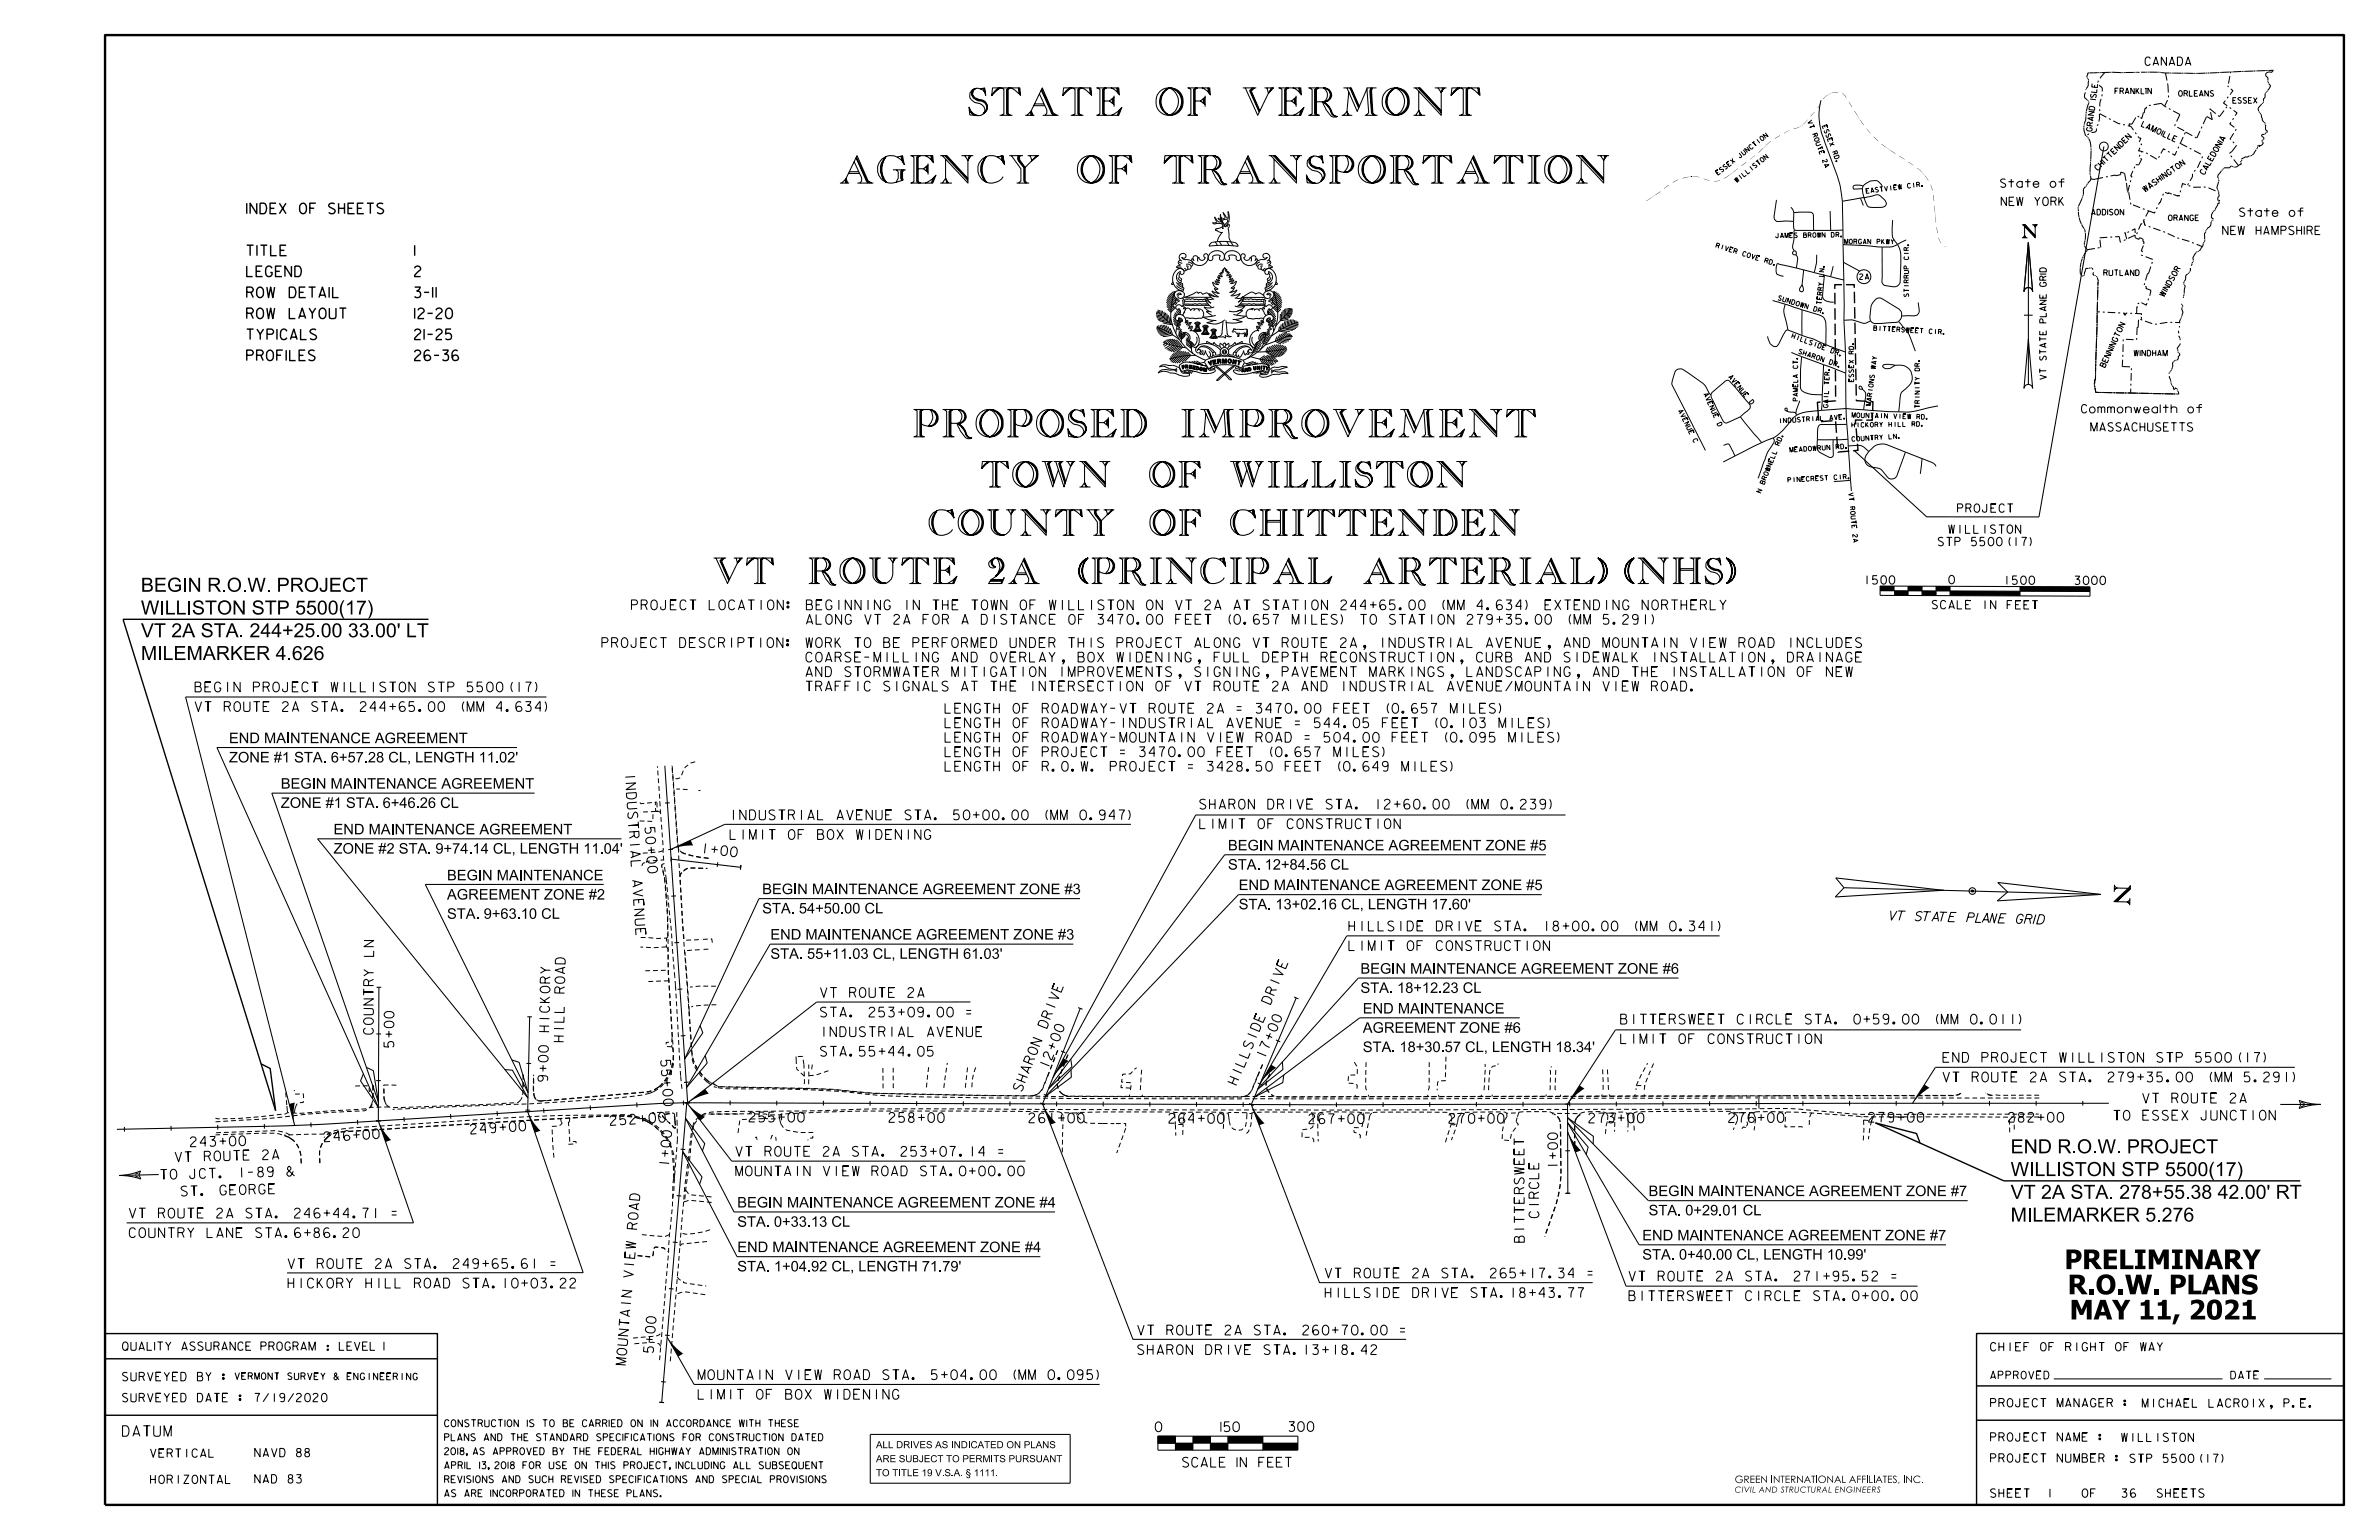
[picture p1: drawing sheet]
<svg xmlns="http://www.w3.org/2000/svg" width="864mm" height="559mm" viewBox="0 0 864 559" stroke-linecap="round" stroke-linejoin="round" font-family="sans-serif">
<defs><g id="words">
<g font-size="16.4">
<text x="351.8" y="41.8">STATE OF VERMONT</text>
<text x="304.9" y="66.4">AGENCY OF TRANSPORTATION</text>
<text x="331.6" y="158.5">PROPOSED IMPROVEMENT</text>
</g>
<g font-size="15.2">
<text x="356.4" y="176.7">TOWN OF WILLISTON</text>
<text x="337.3" y="194.2">COUNTY OF CHITTENDEN</text>
<text x="259.1" y="211.7">VT ROUTE 2A (PRINCIPAL ARTERIAL) (NHS)</text>
</g>
<text font-size="9.5" x="767.6" y="321" transform="rotate(92 767.6 321)">N</text>
<text font-size="7.8" x="734" y="86.3">N</text>
<g font-size="7.1">
<text x="749.4" y="460.5">PRELIMINARY</text>
<text x="750.6" y="469.7">R.O.W. PLANS</text>
<text x="751.3" y="478.8">MAY 11, 2021</text>
</g>
<g font-size="5.1">
<text x="51.1" y="214.7">BEGIN R.O.W. PROJECT</text>
<text x="51.1" y="223">WILLISTON STP 5500(17)</text>
<text x="51.1" y="231.2">VT 2A STA. 244+25.00 33.00’ LT</text>
<text x="51.1" y="239.5">MILEMARKER 4.626</text>
<text x="729.9" y="418.5">END R.O.W. PROJECT</text>
<text x="729.9" y="426.7">WILLISTON STP 5500(17)</text>
<text x="729.9" y="435">VT 2A STA. 278+55.38 42.00’ RT</text>
<text x="729.9" y="443.3">MILEMARKER 5.276</text>
</g>
<g font-size="3.8">
<text x="89.6" y="77.5">INDEX OF SHEETS</text>
<text x="89.6" y="92.8">TITLE</text>
<text x="150.5" y="92.8">1</text>
<text x="89.6" y="100.4">LEGEND</text>
<text x="150.5" y="100.4">2</text>
<text x="89.6" y="108">ROW DETAIL</text>
<text x="150.5" y="108">3-11</text>
<text x="89.6" y="115.6">ROW LAYOUT</text>
<text x="150.5" y="115.6">12-20</text>
<text x="89.6" y="123.2">TYPICALS</text>
<text x="150.5" y="123.2">21-25</text>
<text x="89.6" y="130.9">PROFILES</text>
<text x="150.5" y="130.9">26-36</text>
<text x="83.1" y="269.7">END MAINTENANCE AGREEMENT</text>
<text x="83.1" y="276.7">ZONE #1 STA. 6+57.28 CL, LENGTH 11.02’</text>
<text x="101.9" y="286.2">BEGIN MAINTENANCE AGREEMENT</text>
<text x="101.9" y="293.2">ZONE #1 STA. 6+46.26 CL</text>
<text x="121.1" y="302.8">END MAINTENANCE AGREEMENT</text>
<text x="121.1" y="309.7">ZONE #2 STA. 9+74.14 CL, LENGTH 11.04’</text>
<text x="445.8" y="308.6">BEGIN MAINTENANCE AGREEMENT ZONE #5</text>
<text x="445.8" y="315.6">STA. 12+84.56 CL</text>
<text x="162.3" y="319.4">BEGIN MAINTENANCE</text>
<text x="449.7" y="323">END MAINTENANCE AGREEMENT ZONE #5</text>
<text x="162.3" y="326.4">AGREEMENT ZONE #2</text>
<text x="276.7" y="324.4">BEGIN MAINTENANCE AGREEMENT ZONE #3</text>
<text x="449.7" y="329.9">STA. 13+02.16 CL, LENGTH 17.60’</text>
<text x="162.3" y="333.4">STA. 9+63.10 CL</text>
<text x="276.7" y="331.4">STA. 54+50.00 CL</text>
<text x="279.7" y="340.9">END MAINTENANCE AGREEMENT ZONE #3</text>
<text x="279.7" y="347.9">STA. 55+11.03 CL, LENGTH 61.03’</text>
<text x="493.8" y="353.3">BEGIN MAINTENANCE AGREEMENT ZONE #6</text>
<text x="493.8" y="360.3">STA. 18+12.23 CL</text>
<text x="494.7" y="367.8">END MAINTENANCE</text>
<text x="494.7" y="374.7">AGREEMENT ZONE #6</text>
<text x="494.7" y="381.7">STA. 18+30.57 CL, LENGTH 18.34’</text>
<text x="598.4" y="434">BEGIN MAINTENANCE AGREEMENT ZONE #7</text>
<text x="267.6" y="438.2">BEGIN MAINTENANCE AGREEMENT ZONE #4</text>
<text x="598.4" y="441">STA. 0+29.01 CL</text>
<text x="267.6" y="445.1">STA. 0+33.13 CL</text>
<text x="267.6" y="454.4">END MAINTENANCE AGREEMENT ZONE #4</text>
<text x="596.2" y="450.1">END MAINTENANCE AGREEMENT ZONE #7</text>
<text x="267.6" y="461.3">STA. 1+04.92 CL, LENGTH 71.79’</text>
<text x="596.2" y="457.1">STA. 0+40.00 CL, LENGTH 10.99’</text>
<text x="44.5" y="521.2">DATUM</text>
</g>
<g font-size="3.6">
<text x="229.2" y="221.3">PROJECT LOCATION: BEGINNING IN THE TOWN OF WILLISTON ON VT 2A AT STATION 244+65.00 (MM 4.634) EXTENDING NORTHERLY</text>
<text x="263.3" y="226.5">ALONG VT 2A FOR A DISTANCE OF 3470.00 FEET (0.657 MILES) TO STATION 279+35.00 (MM 5.291)</text>
<text x="218.5" y="235">PROJECT DESCRIPTION: WORK TO BE PERFORMED UNDER THIS PROJECT ALONG VT ROUTE 2A, INDUSTRIAL AVENUE, AND MOUNTAIN VIEW ROAD INCLUDES</text>
<text x="253" y="245.5">AND STORMWATER MITIGATION IMPROVEMENTS, SIGNING, PAVEMENT MARKINGS, LANDSCAPING, AND THE INSTALLATION OF NEW</text>
<text x="253.3" y="240.2">COARSE-MILLING AND OVERLAY, BOX WIDENING, FULL DEPTH RECONSTRUCTION, CURB AND SIDEWALK INSTALLATION, DRAINAGE</text>
<text x="70.8" y="251.1">BEGIN PROJECT WILLISTON STP 5500(17)</text>
<text x="254.5" y="250.7">TRAFFIC SIGNALS AT THE INTERSECTION OF VT ROUTE 2A AND INDUSTRIAL AVENUE/MOUNTAIN VIEW ROAD.</text>
<text x="70.8" y="258.2">VT ROUTE 2A STA. 244+65.00 (MM 4.634)</text>
<text x="343.1" y="258.8">LENGTH OF ROADWAY-VT ROUTE 2A = 3470.00 FEET (0.657 MILES)</text>
<text x="343.1" y="269.3">LENGTH OF ROADWAY-MOUNTAIN VIEW ROAD = 504.00 FEET (0.095 MILES)</text>
<text x="343.1" y="264">LENGTH OF ROADWAY-INDUSTRIAL AVENUE = 544.05 FEET (0.103 MILES)</text>
<text x="343.1" y="274.6">LENGTH OF PROJECT = 3470.00 FEET (0.657 MILES)</text>
<text x="226.9" y="280.8" transform="rotate(86 226.9 280.8)">I N D U S T R I A L</text>
<text x="343.1" y="279.8">LENGTH OF R.O.W. PROJECT = 3428.50 FEET (0.649 MILES)</text>
<text x="435.5" y="293.6">SHARON DRIVE STA. 12+60.00 (MM 0.239)</text>
<text x="265" y="297.5">INDUSTRIAL AVENUE STA. 50+00.00 (MM 0.947)</text>
<text x="234.1" y="300.4" transform="rotate(86 234.1 300.4)">5</text>
<text x="234.4" y="303.9" transform="rotate(86 234.4 303.9)">0 + 0</text>
<text x="265" y="304.6">LIMIT OF BOX WIDENING</text>
<text x="435.5" y="300.7">LIMIT OF CONSTRUCTION</text>
<text x="254.5" y="309.5" transform="rotate(7 254.5 309.5)">1 + 0</text>
<text x="265.1" y="310.7" transform="rotate(7 265.1 310.7)">0</text>
<text x="235.1" y="314.5" transform="rotate(86 235.1 314.5)">0</text>
<text x="229.5" y="319.5" transform="rotate(86 229.5 319.5)">A V E N U E</text>
<text x="489.7" y="337.8">HILLSIDE DRIVE STA. 18+00.00 (MM 0.341)</text>
<text x="135.6" y="347" transform="rotate(-90 135.6 347)">LN</text>
<text x="489.7" y="344.9">LIMIT OF CONSTRUCTION</text>
<text x="204.9" y="360.4" transform="rotate(-89 204.9 360.4)">R O A D</text>
<text x="297.9" y="361.9">VT ROUTE 2A</text>
<text x="461.2" y="364.5" transform="rotate(-67 461.2 364.5)">D R I V E</text>
<text x="297.9" y="369">STA. 253+09.00 =</text>
<text x="464.6" y="371.3" transform="rotate(-67 464.6 371.3)">0</text>
<text x="588.3" y="371.6">BITTERSWEET CIRCLE STA. 0+59.00 (MM 0.011)</text>
<text x="135.5" y="375.3" transform="rotate(-90 135.5 375.3)">COUNTRY</text>
<text x="199.3" y="374.4" transform="rotate(-89 199.3 374.4)">H I C K O R Y</text>
<text x="204.6" y="378" transform="rotate(-89 204.6 378)">H I L L</text>
<text x="297.9" y="376.1">INDUSTRIAL AVENUE</text>
<text x="380" y="373.2" transform="rotate(-68 380 373.2)">D R I V E</text>
<text x="385.7" y="374.8" transform="rotate(-68 385.7 374.8)">0</text>
<text x="143" y="380" transform="rotate(-90 143 380)">5+00</text>
<text x="199" y="381.8" transform="rotate(-89 199 381.8)">0</text>
<text x="297.9" y="383.2">STA.55+44.05</text>
<text x="460.5" y="381" transform="rotate(-67 460.5 381)">7 + 0</text>
<text x="588.3" y="378.7">LIMIT OF CONSTRUCTION</text>
<text x="239.8" y="384.9" transform="rotate(86 239.8 384.9)">5</text>
<text x="240.1" y="388.4" transform="rotate(86 240.1 388.4)">5 + 0</text>
<text x="380.5" y="387.9" transform="rotate(-68 380.5 387.9)">1</text>
<text x="381.8" y="384.6" transform="rotate(-68 381.8 384.6)">2 + 0</text>
<text x="459.2" y="384.3" transform="rotate(-67 459.2 384.3)">1</text>
<text x="705.4" y="385.5">END PROJECT WILLISTON STP 5500(17)</text>
<text x="198.8" y="392.4" transform="rotate(-89 198.8 392.4)">9 + 0</text>
<text x="448.9" y="393.8" transform="rotate(-67 448.9 393.8)">H I L L S I D E</text>
<text x="705.4" y="392.6">VT ROUTE 2A STA. 279+35.00 (MM 5.291)</text>
<text x="240.8" y="399" transform="rotate(86 240.8 399)">0</text>
<text x="371" y="396.1" transform="rotate(-68 371 396.1)">S H A R O N</text>
<text x="777.8" y="400.2">VT ROUTE 2A</text>
<text x="228.7" y="407.9" transform="rotate(-4 228.7 407.9)">2 + 0</text>
<text x="239.3" y="407.3" transform="rotate(-4 239.3 407.3)">0</text>
<text x="272" y="407.1">255+00</text>
<text x="322.8" y="407.2">258+00</text>
<text x="373.6" y="407.4">261+00</text>
<text x="424.3" y="407.6">264+00</text>
<text x="475.2" y="407.8">267+00</text>
<text x="526" y="407.6">270+00</text>
<text x="576.8" y="407.5">273+00</text>
<text x="627.6" y="407.3">276+00</text>
<text x="678.3" y="407.2">279+00</text>
<text x="729.1" y="407.2">282+00</text>
<text x="767.3" y="406.5">TO</text>
<text x="777.9" y="406.5">ESSEX JUNCTION</text>
<text x="124.8" y="413.9" transform="rotate(-4 124.8 413.9)">6 + 0</text>
<text x="135.4" y="413.2" transform="rotate(-4 135.4 413.2)">0</text>
<text x="170.9" y="411.5" transform="rotate(-4 170.9 411.5)">2</text>
<text x="174.5" y="411.3" transform="rotate(-4 174.5 411.3)">4</text>
<text x="178" y="411.1" transform="rotate(-4 178 411.1)">9 + 0</text>
<text x="188.6" y="410.4" transform="rotate(-4 188.6 410.4)">0</text>
<text x="221.6" y="408.4" transform="rotate(-4 221.6 408.4)">2</text>
<text x="225.2" y="408.2" transform="rotate(-4 225.2 408.2)">5</text>
<text x="243.7" y="412.8" transform="rotate(-85 243.7 412.8)">0</text>
<text x="69.2" y="416.1" transform="rotate(-1 69.2 416.1)">2</text>
<text x="72.7" y="416" transform="rotate(-1 72.7 416)">4</text>
<text x="76.2" y="416" transform="rotate(-1 76.2 416)">3 + 0</text>
<text x="86.8" y="415.7" transform="rotate(-1 86.8 415.7)">0</text>
<text x="117.8" y="414.3" transform="rotate(-4 117.8 414.3)">2</text>
<text x="121.3" y="414.1" transform="rotate(-4 121.3 414.1)">4</text>
<text x="267.1" y="419.5">VT ROUTE 2A STA. 253+07.14 =</text>
<text x="63.7" y="421.6" transform="rotate(-1 63.7 421.6)">V T</text>
<text x="74.2" y="421.3" transform="rotate(-1 74.2 421.3)">R O U T E</text>
<text x="95.4" y="420.8" transform="rotate(-1 95.4 420.8)">2 A</text>
<text x="242.8" y="423.3" transform="rotate(-85 242.8 423.3)">1 + 0</text>
<text x="553.2" y="422.5" transform="rotate(-90 553.2 422.5)">EET</text>
<text x="558.6" y="424.2" transform="rotate(-90 558.6 424.2)">E</text>
<text x="565.4" y="424" transform="rotate(-90 565.4 424)">1+00</text>
<text x="58.3" y="428" transform="rotate(-1 58.3 428)">T O</text>
<text x="68.9" y="427.7" transform="rotate(-1 68.9 427.7)">J C T .</text>
<text x="86.6" y="427.2" transform="rotate(-1 86.6 427.2)">I - 8</text>
<text x="97.1" y="427" transform="rotate(-1 97.1 427)">9</text>
<text x="104.2" y="426.8" transform="rotate(-1 104.2 426.8)">&amp;</text>
<text x="267.1" y="426.7">MOUNTAIN VIEW ROAD STA.0+00.00</text>
<text x="65.8" y="434" transform="rotate(-1 65.8 434)">S T .</text>
<text x="79.9" y="433.6" transform="rotate(-1 79.9 433.6)">G E O R G E</text>
<text x="553.3" y="436.6" transform="rotate(-90 553.3 436.6)">ERSW</text>
<text x="558.6" y="434.8" transform="rotate(-90 558.6 434.8)">RCL</text>
<text x="47" y="442">VT ROUTE 2A STA. 246+44.71 =</text>
<text x="558.6" y="441.8" transform="rotate(-90 558.6 441.8)">CI</text>
<text x="47" y="449.1">COUNTRY LANE STA.6+86.20</text>
<text x="231.2" y="446.1" transform="rotate(-85 231.2 446.1)">R O A D</text>
<text x="553.3" y="450.7" transform="rotate(-90 553.3 450.7)">BITT</text>
<text x="104.6" y="460.3">VT ROUTE 2A STA. 249+65.61 =</text>
<text x="104.6" y="467.4">HICKORY HILL ROAD STA.10+03.22</text>
<text x="229.8" y="463.7" transform="rotate(-85 229.8 463.7)">V I E W</text>
<text x="481.1" y="463.7">VT ROUTE 2A STA. 265+17.34 =</text>
<text x="591.3" y="464.8">VT ROUTE 2A STA. 271+95.52 =</text>
<text x="481.1" y="470.8">HILLSIDE DRIVE STA.18+43.77</text>
<text x="591.3" y="471.9">BITTERSWEET CIRCLE STA.0+00.00</text>
<text x="238" y="480.3" transform="rotate(-85 238 480.3)">0</text>
<text x="413" y="484.4">VT ROUTE 2A STA. 260+70.00 =</text>
<text x="237.1" y="490.8" transform="rotate(-85 237.1 490.8)">5 + 0</text>
<text x="413" y="491.5">SHARON DRIVE STA.13+18.42</text>
<text x="227.1" y="495.3" transform="rotate(-85 227.1 495.3)">MO U N T A I N</text>
<text x="253.5" y="500.6">MOUNTAIN VIEW ROAD STA. 5+04.00 (MM 0.095)</text>
<text x="253.5" y="507.7">LIMIT OF BOX WIDENING</text>
<text x="419.4" y="519.5">0</text>
<text x="443.2" y="519.5">150</text>
<text x="467.9" y="519.4">300</text>
<text x="429.3" y="532.4">SCALE IN FEET</text>
</g>
<g font-size="3.4">
<text x="686.2" y="333.9" transform="rotate(1 686.2 333.9)">VT</text>
<text x="695.1" y="334.1" transform="rotate(1 695.1 334.1)">S T AT E</text>
<text x="713.9" y="334.6" transform="rotate(1 713.9 334.6)">P LAN E</text>
<text x="732" y="335.1" transform="rotate(1 732 335.1)">GR ID</text>
</g>
<g font-size="3">
<text x="778.7" y="23.7">CANADA</text>
<text x="726.2" y="68">State of</text>
<text x="726.5" y="74.6">NEW YORK</text>
<text x="813" y="78.5">State of</text>
<text x="806.9" y="85.1">NEW HAMPSHIRE</text>
<text x="755.6" y="149.8">Commonwealth of</text>
<text x="759" y="156.4">MASSACHUSETTS</text>
<text x="710.6" y="185.9">PROJECT</text>
<text x="707.4" y="193.5">WILLISTON</text>
<text x="703.6" y="198">STP 5500(17)</text>
<text x="676.7" y="211.9">1500</text>
<text x="707.5" y="211.8">0</text>
<text x="727.5" y="212">1500</text>
<text x="753.2" y="212.1">3000</text>
<text x="701.4" y="220.9">SCA E IN</text>
<text x="710.5" y="220.9">L</text>
<text x="728.6" y="221">F</text>
<text x="731.7" y="221">EET</text>
<text x="44.5" y="490">QUALITY ASSURANCE PROGRAM :</text>
<text x="122.7" y="490">LEVEL 1</text>
<text x="722.6" y="490.2">CHIEF OF RIGHT OF WAY</text>
<text x="44.5" y="501">SURVEYED BY :</text>
<text x="44.5" y="508.7">SURVEYED DATE :</text>
<text x="92.5" y="508.6">7/19/2020</text>
<text x="722.6" y="510.5">PROJECT MANAGER :</text>
<text x="777.7" y="510.6">MICHAEL LACROIX, P.E.</text>
<text x="722.6" y="523">PROJECT NAME :</text>
<text x="770.2" y="523.1">WILLISTON</text>
<text x="54.6" y="528.8">VERTICAL</text>
<text x="92.5" y="528.6">NAVD 88</text>
<text x="722.6" y="530.6">PROJECT NUMBER :</text>
<text x="773.2" y="530.7">STP 5500(17)</text>
<text x="54.6" y="538.3">HORIZONTAL</text>
<text x="92.5" y="538.1">NAD 83</text>
<text x="722.6" y="543.3">SHEET1</text>
<text x="754.7" y="543.3">OF</text>
<text x="766.9" y="543.3">36SHEETS</text>
</g>
<g font-size="2.8">
<text x="722.6" y="500.4">APPROVED</text>
<text x="809.8" y="500.4">DATE</text>
</g>
<text font-size="2.6" x="629.7" y="538.1">GREEN INTERNATIONAL AFFILIATES, INC.</text>
<g font-size="2.5">
<text x="161.4" y="517.7">CONSTRUCTION IS TO BE CARRIED ON IN ACCORDANCE WITH THESE</text>
<text x="161.4" y="527.9">2018, AS APPROVED BY THE FEDERAL HIGHWAY ADMINISTRATION ON</text>
<text x="161.4" y="522.8">PLANS AND THE STANDARD SPECIFICATIONS FOR CONSTRUCTION DATED</text>
<text x="318" y="525.5">ALL DRIVES AS INDICATED ON PLANS</text>
<text x="161.4" y="532.9">APRIL 13, 2018 FOR USE ON THIS PROJECT, INCLUDING ALL SUBSEQUENT</text>
<text x="318" y="530.6">ARE SUBJECT TO PERMITS PURSUANT</text>
<text x="161.4" y="538">REVISIONS AND SUCH REVISED SPECIFICATIONS AND SPECIAL PROVISIONS</text>
<text x="318" y="535.6">TO TITLE 19 V.S.A. § 1111.</text>
<text x="161.4" y="543.1">AS ARE INCORPORATED IN THESE PLANS.</text>
</g>
<g font-size="2.4">
<text x="742.8" y="98.6" transform="rotate(-90 742.8 98.6)">D</text>
<text x="742.8" y="103.9" transform="rotate(-90 742.8 103.9)">GRI</text>
<text x="742.8" y="117.2" transform="rotate(-90 742.8 117.2)">PLANE</text>
<text x="742.8" y="130.7" transform="rotate(-90 742.8 130.7)">STATE</text>
<text x="742.8" y="137.6" transform="rotate(-90 742.8 137.6)">VT</text>
<text x="85.3" y="500.5">V</text>
<text x="87.7" y="500.5">ERMO</text>
<text x="97.3" y="500.5">NT SURVEY &amp; ENGI</text>
<text x="135.6" y="500.7">NEERING</text>
</g>
<text font-size="2.2" x="629.7" y="541.6">CIVIL AND STRUCTURAL ENGINEERS</text>
<g font-size="2">
<text x="767.8" y="34">FRANKLIN</text>
<text x="790.9" y="34.9">ORLEANS</text>
<text x="760.8" y="36.2" transform="rotate(-83 760.8 36.2)">IS L E</text>
<text x="810.6" y="37.5">ESSEX</text>
<text x="759.4" y="47.7" transform="rotate(-83 759.4 47.7)">G R A N D</text>
<text x="777.3" y="45.8" transform="rotate(25 777.3 45.8)">L A M O IL L E</text>
<text x="761.6" y="61.9" transform="rotate(-45 761.6 61.9)">C H IT T E N D E N</text>
<text x="800.2" y="63.5" transform="rotate(-60 800.2 63.5)">C A L E D O N IA</text>
<text x="778.8" y="69.7" transform="rotate(-35 778.8 69.7)">WA S H IN G T O N</text>
<text x="759.3" y="78">ADDISON</text>
<text x="787.2" y="80.1">ORANGE</text>
<text x="675.1" y="101.4">2A</text>
<text x="763.7" y="100">RUTLAND</text>
<text x="785.6" y="107.7" transform="rotate(-60 785.6 107.7)">WIN D S O R</text>
<text x="774.7" y="129.1">WINDHAM</text>
<text x="764.1" y="133.4" transform="rotate(-65 764.1 133.4)">B E N N IN G T O N</text>
</g>
<g font-size="1.7">
<text x="656.1" y="44.1" transform="rotate(69 656.1 44.1)">V T</text>
<text x="661.5" y="45.9" transform="rotate(69 661.5 45.9)">E S S E X</text>
<text x="657.9" y="48.9" transform="rotate(69 657.9 48.9)">R O U T E</text>
<text x="631.7" y="57.4" transform="rotate(-38 631.7 57.4)">J U N C T I O N</text>
<text x="661.5" y="58.3" transform="rotate(69 661.5 58.3)">2 A</text>
<text x="665.2" y="55.3" transform="rotate(69 665.2 55.3)">R D .</text>
<text x="623.7" y="63.5" transform="rotate(-38 623.7 63.5)">E S S E X</text>
<text x="630.5" y="66.3" transform="rotate(-38 630.5 66.3)">WI L L I S T O N</text>
<text x="677.6" y="70.2" transform="rotate(-7 677.6 70.2)">E A S T V I E W</text>
<text x="692.6" y="68.3" transform="rotate(-7 692.6 68.3)">C I R .</text>
<text x="622.8" y="89.8" transform="rotate(17 622.8 89.8)">R I V E R</text>
<text x="644.7" y="86.3" transform="rotate(-1 644.7 86.3)">J A ME S</text>
<text x="654.7" y="86.2" transform="rotate(-1 654.7 86.2)">B R O WN</text>
<text x="664.8" y="86" transform="rotate(-1 664.8 86)">D R .</text>
<text x="669.6" y="88.5">MORGAN PKWY</text>
<text x="632.5" y="92.8" transform="rotate(17 632.5 92.8)">C O V E</text>
<text x="640.5" y="95.2" transform="rotate(17 640.5 95.2)">R D .</text>
<text x="692.9" y="94.2" transform="rotate(-90 692.9 94.2)">CIR.</text>
<text x="662" y="100.4" transform="rotate(-85 662 100.4)">L N .</text>
<text x="692.9" y="107.6" transform="rotate(-90 692.9 107.6)">STIRRUP</text>
<text x="645.4" y="108.8" transform="rotate(17 645.4 108.8)">S U N D O WN</text>
<text x="658.3" y="112.8" transform="rotate(17 658.3 112.8)">D R .</text>
<text x="661.2" y="110.4" transform="rotate(-85 661.2 110.4)">T E R R Y</text>
<text x="680.2" y="119.9" transform="rotate(3 680.2 119.9)">B I T T E R S WE E T</text>
<text x="650.3" y="122.6" transform="rotate(21 650.3 122.6)">H I L L S I D E</text>
<text x="700.3" y="121" transform="rotate(3 700.3 121)">C I R .</text>
<text x="652.8" y="128.2" transform="rotate(19 652.8 128.2)">S H A R O N</text>
<text x="664.5" y="127.9" transform="rotate(21 664.5 127.9)">D R .</text>
<text x="672.9" y="128.4" transform="rotate(-90 672.9 128.4)">RD.</text>
<text x="627.4" y="137" transform="rotate(50 627.4 137)">A V E N U E</text>
<text x="652.6" y="133.7" transform="rotate(-90 652.6 133.7)">CT.</text>
<text x="663.9" y="132.1" transform="rotate(19 663.9 132.1)">D R .</text>
<text x="680.8" y="133.9" transform="rotate(-83 680.8 133.9)">WA Y</text>
<text x="696.8" y="134.6" transform="rotate(-90 696.8 134.6)">DR.</text>
<text x="618.5" y="143.1" transform="rotate(66 618.5 143.1)">A V E N U E</text>
<text x="663.9" y="139.5" transform="rotate(-87 663.9 139.5)">T E R .</text>
<text x="672.9" y="138.5" transform="rotate(-90 672.9 138.5)">ESSEX</text>
<text x="609.2" y="149.2" transform="rotate(64 609.2 149.2)">A V E N U E</text>
<text x="634.9" y="146" transform="rotate(50 634.9 146)">D</text>
<text x="652.6" y="145.4" transform="rotate(-90 652.6 145.4)">PAMELA</text>
<text x="663.5" y="147.9" transform="rotate(-87 663.5 147.9)">G A I L</text>
<text x="679.1" y="147.2" transform="rotate(-83 679.1 147.2)">MA R I O N S</text>
<text x="696.8" y="148" transform="rotate(-90 696.8 148)">TRINITY</text>
<text x="623.3" y="153.8" transform="rotate(66 623.3 153.8)">D</text>
<text x="645.8" y="153.6" transform="rotate(-4 645.8 153.6)">I N D U S T R I A L</text>
<text x="664.3" y="152.4" transform="rotate(-4 664.3 152.4)">A V E .</text>
<text x="672.2" y="155.1" transform="rotate(-1 672.2 155.1)">H I C K O R Y</text>
<text x="672.3" y="151.4" transform="rotate(2 672.3 151.4)">MO U N T A I N</text>
<text x="685.7" y="154.9" transform="rotate(-1 685.7 154.9)">H I L L</text>
<text x="687.4" y="151.8" transform="rotate(2 687.4 151.8)">V I E W</text>
<text x="694.1" y="154.7" transform="rotate(-1 694.1 154.7)">R D .</text>
<text x="695.8" y="152.1" transform="rotate(2 695.8 152.1)">R D .</text>
<text x="614.4" y="159.7" transform="rotate(64 614.4 159.7)">C</text>
<text x="645.9" y="161.7" transform="rotate(-69 645.9 161.7)">R D .</text>
<text x="672.3" y="160.2" transform="rotate(-4 672.3 160.2)">C O U N T R Y</text>
<text x="685.7" y="159.3" transform="rotate(-4 685.7 159.3)">L N .</text>
<text x="649.8" y="164.1" transform="rotate(-4 649.8 164.1)">ME A D O WR U N</text>
<text x="666.6" y="163" transform="rotate(-4 666.6 163)">R D .</text>
<text x="639.3" y="178.9" transform="rotate(-69 639.3 178.9)">N</text>
<text x="640.5" y="175.8" transform="rotate(-69 640.5 175.8)">B R O WN E L L</text>
<text x="649.1" y="175" transform="rotate(-3 649.1 175)">P I N E C R E S T</text>
<text x="665.8" y="174.1" transform="rotate(-3 665.8 174.1)">C I R .</text>
<text x="671.1" y="179" transform="rotate(84 671.1 179)">V T</text>
<text x="671.6" y="184" transform="rotate(84 671.6 184)">R O U T E</text>
<text x="672.5" y="194" transform="rotate(84 672.5 194)">2 A</text>
</g>
<g font-size="1.5">
<text x="442" y="131.9" transform="rotate(-7 442 131.9)">R</text>
<text x="443.7" y="131.8">M O</text>
<text x="447.4" y="132" transform="rotate(9 447.4 132)">N</text>
<text x="439" y="132.7" transform="rotate(-17 439 132.7)">V</text>
<text x="440.4" y="132.2" transform="rotate(-11 440.4 132.2)">E</text>
<text x="449" y="132.3" transform="rotate(13 449 132.3)">T</text>
</g>
<g font-size="1.2">
<text x="429.3" y="133.9" transform="rotate(-15 429.3 133.9)">F</text>
<text x="430.3" y="133.6" transform="rotate(-3 430.3 133.6)">R</text>
<text x="431.6" y="133.7" transform="rotate(7 431.6 133.7)">E</text>
<text x="432.9" y="133.9" transform="rotate(9 432.9 133.9)">E</text>
<text x="434.1" y="134.1" transform="rotate(11 434.1 134.1)">D</text>
<text x="435.4" y="134.4" transform="rotate(4 435.4 134.4)">O</text>
<text x="436.7" y="134.6" transform="rotate(10 436.7 134.6)">M</text>
<text x="450.7" y="135" transform="rotate(-3 450.7 135)">A</text>
<text x="452" y="134.8" transform="rotate(-4 452 134.8)">N D</text>
<text x="455.1" y="134.3" transform="rotate(-5 455.1 134.3)">U</text>
<text x="456.4" y="134.1" transform="rotate(-2 456.4 134.1)">N</text>
<text x="457.8" y="134" transform="rotate(2 457.8 134)">I</text>
<text x="458.3" y="134" transform="rotate(8 458.3 134)">T</text>
<text x="459.3" y="134.1" transform="rotate(16 459.3 134.1)">Y</text>
</g>
</g></defs>
<path d="M155.5 224.7h-110.8l55.3 178.3-1.9-15.3-3.3-1.7M697 414.8l-1.3-3.5-14.9-3.8 46.6 21h107.6M38.1 483.9h120.7v62.2M38.1 493h120.7M850.9 483.9h-133.4v62.2M38.1 513.5h120.7M717.5 502.9h133.4M717.5 515.3h133.4" fill="none" stroke="#000" stroke-width=".51"/>
<g fill="none" stroke="#000" stroke-width=".38">
<path d="M757 33.5l-.3 .8v1l1 1M757.3 32.3l-.1 .4M757.7 28.2l.2 .3M757.8 36.4l.2 .3M758 28.6l.2 .4M758.2 36.8l.1 .4M758.2 29.2l-.2 1.7-.7 1.3M758.2 26.5h.1M758.3 26.5h-.4l-.3 1.5M761.5 26.4l-3.1 .1M761.7 26.4h.4M762.2 26.4h.4"/>
<path d="M765.9 26.2l-3.1 .2M766 26.2h.4M766.6 26.2h.4M767.1 26.2l3.1 .2M770.4 26.4h.4M770.9 26.3h.4M774.6 26.3h-3.1M775.1 26.2l-.4 .1M775.3 26.2h.4M775.8 26.2h.9M777.2 26.2h1.7M779.5 26.2h-.4"/>
<path d="M779.6 26.2h.4M780.2 26.2h3.1M783.4 26.2h.4M784 26.2l.4 .1M784.5 26.3l3.1 .2M787.8 26.5h.4M788.4 26.5h.3M788.9 26.5h1.5M790.4 26.6h1.6M792.1 26.6h.4M792.7 26.6h.4M793.3 26.6h3"/>
<path d="M796.5 26.6h.4M797 26.6h.4M800.7 26.5l-3.1 .1M800.8 26.5h.4M801.4 26.5h.5M805 26.4l-2.9 .1M805.6 26.3l-.4 .1M806.1 26.3h-.4M809.4 26.1l-3.1 .2M809.9 26.1h-.3M810.1 26.1h.4M813.7 25.9l-3.1 .2"/>
<path d="M813.9 25.9h.4M814.8 25.9h-.3M818.1 25.8l-3.1 .1M818.6 25.8h-.4M818.8 25.8h.4M821 37.7l-1.2 1.5 .2 1.2M821.4 37.4l-.3 .2M821.7 36.9l-.2 .4M822.4 33.9l-.1 .3a2.01 2.01 0 0 1-.6 2v.6M822.4 25.6l-3 .1M822.7 33.4l-.2 .3M823 25.6h-.4"/>
<path d="M823.1 33l-.3 .3M823.1 25.6h.4M823.3 29.2v.5M823.3 29.8l.2 .4M823.6 30.3l.1 .2a.96 .96 0 0 1 0 1.6l-.5 .8M823.7 25.6l1.6-.1a1.15 1.15 0 0 1-1.7 .6 1.08 1.08 0 0 0-1.1 .9 1.08 1.08 0 0 0 .7 1.3l.1 .8M756.5 46.2v1.3l.5 1.5 .3 .3M756.5 45.7v.4M756.6 45.1v.4M757.2 42.4l-.5 2.5M757.2 41.8v.5M757.2 41.2v.4"/>
<path d="M757.3 40.6v.4M757.4 49.4l.3 .3M757.9 49.8l.2 .3M758.2 50.3l.6 1.2 .2 1.9M758.9 58.7v.4M758.9 59.3l-.2 3.2M758.9 58.1v.4M759 54.1l.1 .4M759 53.6v.3M759.1 54.7l-.1 3.2M763.7 53.2l-23.5 134.4-40.8-.1-26.3-24M813.4 59l.1 .6-2.1 1"/>
<path d="M813.5 58.4l-.1 .4M813.8 58l-.2 .3M816.4 56.7l-1.4 .3-1.1 .5-.1 .4M816.9 56.6h-.4M817.5 56.3l-.4 .2M819 54.4l-.8 1.4-.6 .4M819.5 53.8l-.3 .3M819.5 53.3v.4M819.7 52.7l-.1 .4M820.1 40.5l.2 .4M820.4 41l.2 .3M820.7 41.5l.6 2.1 .5 .6"/>
<path d="M821.2 51v.4M821.3 51.5a.95 .95 0 0 1-.8 1.4l-.4 .3-.2-.5M821.6 50.8h-.4M822 44.3l.2 .3M822.1 48.7l-.9 .2a.46 .46 0 0 0-.2 .5 .46 .46 0 0 0 .4 .3l.4 .5-.1 .4M822.3 44.8l-.1 .4M822.3 45.3l.1 .9a.95 .95 0 0 0 .6 1.3l-.1 .5M822.5 48.3l-.3 .3M822.7 47.9l-.2 .3M754.4 75.6l.1 1M754.4 75v.4M754.5 76.8l.2 1.9"/>
<path d="M754.7 78.9l.8 2.3M755.8 71.9l-1.3 3M756 71.4l-.1 .4M756.2 70.8l-.2 .4M757.1 67.7l-.8 1-.1 2M757.4 67.3l-.2 .3M757.7 66.7l-.2 .4M758.7 63.3l.1 .3M758.7 62.7l-.1 .4M758.8 63.8l.2 1.4-1.2 1.4M803.3 79.7l-.1 .3M803.4 76.9l-.6 1.1v1l.6 .5"/>
<path d="M803.6 76.5v.4M804.1 76.2l-.3 .2M805.1 69l.2 .4M805.3 64.8l.1 .3M805.3 69.5l.2 .4M805.4 65.9l-.6 2 .2 .9M805.5 70.1v.4a.84 .84 0 0 1-.4 1.2v.8l.3 .3M805.5 65.3v.4M805.6 73.1l-.1 .4M805.6 72.7l.1 .3M805.7 73.6l-.1 .1a.54 .54 0 0 0-.5 .2 .54 .54 0 0 0-.1 .6l-.9 1.6M806.4 61.9l-1.2 1.6v1.1"/>
<path d="M810.2 60.3h-.4a2.62 2.62 0 0 1-2.3 .6l-.2 .1M810.3 60.4l.3 .1M810.8 60.6h.4M736.3 88l1.6 17.8a1.57 1.57 0 0 0-1.6-1.5 1.57 1.57 0 0 0-1.6 1.5zM736.3 88v51.5M755.2 97.3l-.1 .9a1.48 1.48 0 0 0 .5 1.7M755.5 95.2l-.3 1.9M755.6 81.4l1 1.6M755.9 93.8l-.4 1.2M756.2 93.1l-.2 .6M756.6 99.8l-.3 .3M756.7 83.1l.3 1.2"/>
<path d="M756.7 89.1l1 1.5-.4 .7M756.9 87.2l-.2 1.6M757 84.5l-.1 2.5M757.1 91.5l-.7 1.4M758.2 97.4a.86 .86 0 0 0-1.1 .1 .86 .86 0 0 0-.2 1l-.2 1.2M758.7 97.2l-.4 .2M758.9 97.2h.4M759.5 97.3l.1 .6M759.9 98.8l-.2 .6 .4 .4M760.4 99.9l.3 .2M794.1 99.4l-.7 .7v1.1l-.5 1M794.5 99.1l-.3 .2"/>
<path d="M794.9 98.6l-.3 .3M795.1 97.5l-.1 1M795.7 95.6l-.3 .8M796 95.1l-.2 .3M796.2 94.6l-.1 .3M797.2 91.6l-.7 1.1a1.41 1.41 0 0 0-.3 1.7M797.7 91.3l-.4 .2M798.2 91.1l-.4 .2M799.9 88.3l-.3 .9-1.3 1.8M800.1 87.8l-.2 .4M800.3 87l-.1 .7M800.7 84.2l-.5 .6 .1 2"/>
<path d="M800.8 83.6l-.1 .4M801.1 83.2l-.2 .3M802.7 80.5l-.2 1.2-1.3 1.4M803 80.1l-.3 .3M734.7 114.4h3.2M755.8 100l.3 .1M760.9 100.3l.4 .3M761.2 118.6l-.1 3.2M761.3 118v.4M761.3 117.5v.4M761.3 114.1v3.2M761.3 113v.4"/>
<path d="M761.3 113.6v.4M761.4 100.7l.3 1-.2 2.2M761.4 109.1v.3M761.4 109.6l-.1 3.2M761.4 108.5v.3M761.5 105.2l-.1 3.1M761.5 104v.5M761.5 104.6v.4M761.6 102.4v.9M791.2 118.3l-.1 .5M791.6 115.8l-.4 .9v.6M791.8 115.3l-.2 .4"/>
<path d="M791.9 110.2l.2 .4M792 114.8l-.1 .3M792.1 111.6l.3 1.9-.4 1.1M792.2 110.7l.2 .3M792.4 111.2l-.2 .3M792.7 107.6l-.1 .5M792.7 102.8l.1 .4M792.8 107.1l-.1 .4M792.8 102.3l-.1 .4M792.9 106.5l-.1 .4M792.9 103.4l.3 .6-.3 2.4M736.3 123.1l1.6 17.8a1.58 1.58 0 0 0-1.6-1.4 1.58 1.58 0 0 0-1.6 1.4z"/>
<path d="M760.3 139.6v.3M760.7 136.5l-.5 2.9M760.7 135.4v.3M760.7 135.9v.4M760.8 132.8v-.8l-.1 3.2M760.8 131.4v.5M760.8 130.9v.4M760.9 127.6l-.1 3.1M760.9 127v.4M761 126.4l-.1 .4M761.1 122.5v.4M761.1 123.1l-.1 3.2"/>
<path d="M761.1 122v.3M787.5 136.5l.5 1.6M787.5 135.2l-.1 .4M787.9 134.8l-.3 .2M788 138.3l.1 .4M788.1 138.9l.1 .4M788.2 134.3l-.2 .3M788.2 139.4l.2 .4M788.5 139.9l.5 .7a.44 .44 0 0 0 .2 .7 .44 .44 0 0 0 .6-.5l.1-.1M789.1 131.2l-.5 .6 .1 .9-.4 1.4M789.5 130.9l-.3 .2M790 130.7l-.3 .1"/>
<path d="M790.6 127.1v.4M790.6 127.6l.2 .4M790.8 120l.1 1M790.9 121.8l.6 1.1M790.9 128.1a.8 .8 0 0 1-.1 1.4v.6l-.6 .6M791.4 124.6l-.4 .9a.89 .89 0 0 0-.4 1.4M791.5 123.1l-.1 .3M760.4 140.1v.4M760.5 140.7l.3 1.7h1.4M762.4 142.4h.4M763 142.4h.4M763.5 142.4l3.2 .1"/>
<path d="M766.9 142.5h.4M767.4 142.5h.4M768 142.5l3.2 .1M771.3 142.6h.4M771.9 142.6h.4M772.5 142.6l3.2 .1M775.8 142.7h.4M776.4 142.7h.4M777 142.7l3.1 .1M780.3 142.8h.4M780.9 142.8h.4M781.4 142.8h3.2"/>
<path d="M784.8 142.8l.4 .1M785.3 142.9h.4M785.9 142.9h3.2M789.2 142.9h.4M789.8 142.9h.4M790 140.8l.3 .3M790.3 141.3l.2 .3M790.5 141.8l.5 1.2h-.6M682.5 214.3l76.2 .3M682.5 212.7l76.2 .2v3.4l-76.2-.3zM687.6 212.7v1.8M692.6 212.7v3.4"/>
<path d="M697.7 212.7v3.4M702.8 212.7v3.4M707.9 212.8v3.3M733.3 212.9v3.3M198.4 252.9h-131l39.6 155.5M187.7 271.3h-109l58.7 130.5-6.5-9.6 1-2.6M241.3 277.8l8.3 122.4 46.8-36.6h55.9M194.1 287.8h-95.4l38.7 112.1-1.9-11.4-2.5-1.2M243.1 291.3l-1.7 .1M410.5 299.1h-147.4l-19.7 9.2M568.3 295.7h-134.2l-51.9 95.4M225.6 304.4h-110.3l76.4 94-5.7-10.1-2.7-.2"/>
<path d="M243.6 311.7l25.3 3M243.7 310.9l-.1 1.7M244.3 308.2l-1.7 .1M260.6 312.9l-.3 1.7M269 313.9l-.2 1.6M561.1 310.2h-116.5l-63.9 84.8 8.4-7.9-.4-2.8M666.4 318.6l39.2 4.4-39.4 2.5 3.2-3.4zM219.1 320.9h-64.7l37.3 75.7-3.2-11.1-2.7-.9M245.4 325.1l-1.7 .1M392 326.1h-116.5l-27 58.2 6.6-9.5-1-2.6M559.6 324.6h-110l-70 73.2 9.3-6.9-.1-2.8M624.2 339.6h-135.3l-31.5 53.7"/>
<path d="M669.4 322.1l93.2 2.5M715.7 323h.6v.6h-.6zM715.8 323.4h.1M715.8 323.3h.1M715.8 323.2h.1M715.8 323.3v.1M715.8 323.5h.1M715.9 323.2h.1M715.8 323.4l.2 .1M715.9 323.5h.1M715.9 323.4h.1M715.9 323.3h.1"/>
<path d="M715.9 323.3v.1M716 323.5h.1M716 323.4h.1M715.9 323.2v.2M716 323.2h.1M716 323.3h-.1M716 323.3h.1M716 323.2l.1 .2M716.1 323.5h.1M716.1 323.4h.1M716.1 323.3h-.1M716.1 323.3h.1"/>
<path d="M716.2 323.4h.1M716.1 323.2h.1M716.1 323.2l.1 .1M716.2 323.2h.1M725.2 320.2l37.4 4.4-37.6 2.3 3.8-3.2zM136.7 358.2h1.7M137.5 358.2l-.2 48.5 12.8 37h-104.1M246.5 342l-1.7 .1M247.7 358.9l-1.7 .1M389.6 342.6h-110l-30.4 52 7.5-8.9-.7-2.7M609.3 354.9h-116.2l-36.5 40.3 9.1-7.1-.2-2.8M136.6 375.2h1.7"/>
<path d="M191.4 368.9l1.7 .1M192.3 369l-.7 34.4 20.1 58.4-107.5 .1M248.8 375.8l-1.7 .1M391.4 365.6l1.6 .6M392.1 365.9l-13.6 34.6 32.8 85.5h99.1M469.8 361.8l1.5 .6M470.5 362.1l-16.3 38.7 24.8 64.6h99.2M551.7 369.3h-58.1l-38.2 28.8 10.3-5.3 .3-2.7M733.7 373.7h-147.3l-17.4 26.9 .1 32.4M136.6 392.1h1.7M191.1 385.9h1.7M248.1 399.3v1.7"/>
<path d="M250 392.6l-1.7 .2M265 399.3v1.7M282 399.4v1.7M298.9 399.5v1.6M315.8 399.5v1.7M332.8 399.6l-.1 1.6M349.7 399.6v1.7M366.6 399.7v1.7M378.9 397.1l1.6 .6M383.6 399.7l-.1 1.7M400.5 399.8v1.7M417.4 399.8v1.7"/>
<path d="M434.3 399.9v1.7M451.3 399.9v1.7M468.2 400v1.7M502.1 400v1.7M519 399.9v1.7M535.9 399.9v1.7M552.9 399.8v1.7M569.8 399.8v1.7M586.7 399.7v1.7M603.7 399.7v1.7M620.6 399.6v1.7M637.5 399.6v1.7"/>
<path d="M654.5 399.6v1.6M671.4 399.5v1.7M688.3 399.5v1.7M705.3 399.5v1.7M722.2 399.5v1.7M739.1 399.5v1.7M756.1 399.5v1.7M833 387.3h-130.4l-8.3 13M834.6 399.3a21.5 21.5 0 0 0 7.9 1.5 21.5 21.5 0 0 0-7.9 1.4l.6-1.4zM835.3 399.9l1.3 .5M45.2 408.9v1.7M62.1 408.6v1.6"/>
<path d="M79 408.2l.1 1.7M96 407.8v1.7M112.9 407.3v1.7M129.8 406.4l.1 1.6M136.5 406.7h1.7M146.6 405.3l.2 1.7M163.5 404.2l.2 1.7M180.4 403.2l.2 1.7M190.7 403.3l1.7 .1M190.7 402.8h1.7M197.3 402.2l.1 1.7M214.2 401.1l.1 1.7"/>
<path d="M231.1 400l.1 1.7M247.1 417l1.6 .1M248.5 400.1l1.7 .1M250.5 400.1l-1.7 .1M255 417.6l.8-2.6-7-9.2 17.7 34h116.5M377.7 400.3l1.6 .6M453.4 400.5l1.6 .6M485.1 400v1.7M569.1 410.6l21.2 56.1h105.8M569.9 400.6h-1.7M569.9 417.5l-1.7 .1M575.8 418.9l.7-2.7-7.4-8.8 25.9 44.3h111.4"/>
<path d="M578.3 415.1l.1-2.8-9.4-6.7 29.4 30.1h115.9M765.5 400.3l-287.4 .6-230.6-.7-11.6 .4-123 7.6-70.5 1.6M827.8 400.8h14.7M836.6 401.1l-1.3 .5M43.2 426.5a21.9 21.9 0 0 0 7.8-1.6l-.6 1.5 .7 1.4a22.4 22.4 0 0 0-7.9-1.3zM49.1 426.7l1.2 .5M50.3 425.6l-1.2 .5M57.6 426.2l-14.4 .3M245.6 433.8l1.7 .2M254 429.7l.8-2.6-7-9.2 19.7 38.1h110.1M372.3 421.3h-106.7l-16.3-21.1-9.1 108.7M568.3 433h1.7"/>
<path d="M244.2 450.7l1.7 .1M242.8 467.6l1.7 .1M241.4 484.5l1.7 .1M242.2 485.2l9.8 17.2h147.2M239.4 508.8l1.7 .2M240 501.3l1.7 .2M315.9 520.5h72.6v17.7h-72.6zM420.3 521.1h6.4v2.6h-6.4zM420.3 521.1h50.8v5.1h-50.8zM420.3 523.7h50.8M426.7 521.1v5.1M433 521.1v5.1"/>
<path d="M439.4 521.1v5.1M445.7 521.1v5.1M458.4 521.1v5.1"/>
<circle cx="716" cy="323.3" r="1.2"/>
<circle cx="716" cy="323.3" r=".25"/>
<circle cx="716" cy="323.4" r="0"/>
<circle cx="716.1" cy="323.5" r="0"/>
<circle cx="716.1" cy="323.4" r="0"/>
</g>
<g fill="#000">
<path d="M673.1 40.3l1.3 1.9zM683 52.2l1.8 1.4zM686.2 54.5l1.8 1.3zM701.7 70.8l.3 2.2zM682.5 212.7h5.1v1.6h-5.1zM687.6 214.3l5 .1v1.7l-5-.1zM692.6 212.7h5.1v1.7h-5.1zM697.7 214.4h5.1v1.7h-5.1zM702.8 212.7h5.1v1.7h-5.1zM707.9 214.4l25.4 .1v1.7l-25.4-.1zM733.3 212.8l25.4 .1v1.7l-25.4-.1zM420.3 521.1h6.4v2.6h-6.4z"/>
<path d="M426.7 523.7h6.3v2.5h-6.3zM433 521.1h6.4v2.6h-6.4zM439.4 523.7h6.3v2.5h-6.3zM445.7 521.1h12.7v2.6h-12.7zM458.4 523.7h12.7v2.5h-12.7z"/>
<path d="M660.9 37.4l-1.1 1.9z" fill-rule="evenodd"/>
<path d="M662.3 35.3l1.2-.8-1.7 1.4z" fill-rule="evenodd"/>
<path d="M663.8 34.3a.06 .06 0 0 0 .1 0 .06 .06 0 0 0-.1 0z" fill-rule="evenodd"/>
<path d="M665 33.7l2.2-.2z" fill-rule="evenodd"/>
<path d="M668.8 33.9l.6 .3 .9 1.3z" fill-rule="evenodd"/>
<path d="M671.1 37l1.2 1.9z" fill-rule="evenodd"/>
<path d="M767.1 26.1h.2v.3h-.2z" fill-rule="evenodd"/>
<path d="M644.2 50.3l1.9-1.2z" fill-rule="evenodd"/>
<path d="M647.6 48.3l2-1z" fill-rule="evenodd"/>
<path d="M651.2 46.7l2.1-.6z" fill-rule="evenodd"/>
<path d="M653.5 45.8a.1 .1 0 0 0 .2 0 .1 .1 0 0 0-.2 0z" fill-rule="evenodd"/>
<path d="M653.8 45.6l.2 .1z" fill-rule="evenodd"/>
<path d="M654.3 45.3l.1 .1z" fill-rule="evenodd"/>
<path d="M656.1 43.4l-1.5 1.7z" fill-rule="evenodd"/>
<path d="M658.7 40.5l-1.4 1.8z" fill-rule="evenodd"/>
<path d="M674.5 42.5a.1 .1 0 0 0 .2 0 .1 .1 0 0 0-.2 0z" fill-rule="evenodd"/>
<path d="M674.7 42.5l.1 .2z" fill-rule="evenodd"/>
<path d="M675 43.2h.2z" fill-rule="evenodd"/>
<path d="M675.3 43.6l1.3 1.7z" fill-rule="evenodd"/>
<path d="M677.5 46.7l1.5 1.7z" fill-rule="evenodd"/>
<path d="M680.2 49.6l1.5 1.6z" fill-rule="evenodd"/>
<path d="M685.1 53.8a.07 .07 0 0 0 .1 0 .07 .07 0 0 0-.1 0z" fill-rule="evenodd"/>
<path d="M689.5 56.6l1.8 1.3z" fill-rule="evenodd"/>
<path d="M692.8 58.7l1.9 1.3z" fill-rule="evenodd"/>
<path d="M597.6 72.9l1.9-1.3z" fill-rule="evenodd"/>
<path d="M599.9 71.3h.2z" fill-rule="evenodd"/>
<path d="M600.1 71.2l.2 .1z" fill-rule="evenodd"/>
<path d="M600.9 70.7l1.9-1.1z" fill-rule="evenodd"/>
<path d="M604.1 68.4l1.7-1.3z" fill-rule="evenodd"/>
<path d="M607.2 66.1l2-.9z" fill-rule="evenodd"/>
<path d="M610.8 64.6l2.2-.5z" fill-rule="evenodd"/>
<path d="M613.3 64.1a.1 .1 0 0 0 .2 0 .1 .1 0 0 0-.2 0z" fill-rule="evenodd"/>
<path d="M613.5 64l.2 .1z" fill-rule="evenodd"/>
<path d="M613.7 64l.1 .1z" fill-rule="evenodd"/>
<path d="M614.2 63.9l.1 .1z" fill-rule="evenodd"/>
<path d="M614.6 63.9l2.3 .4z" fill-rule="evenodd"/>
<path d="M618.5 64.8l2 .8z" fill-rule="evenodd"/>
<path d="M622.2 65.8l2.2-.3a2.09 2.09 0 0 1-2.2 .3z" fill-rule="evenodd"/>
<path d="M625.8 64.7l2-1.1z" fill-rule="evenodd"/>
<path d="M696 61l1.6 1.5z" fill-rule="evenodd"/>
<path d="M697.8 62.8a.1 .1 0 0 0 .2 0 .1 .1 0 0 0-.2 0z" fill-rule="evenodd"/>
<path d="M697.9 62.9h.2z" fill-rule="evenodd"/>
<path d="M698.7 63.7l1.4 1.8z" fill-rule="evenodd"/>
<path d="M700.8 67l.7 2.1z" fill-rule="evenodd"/>
<path d="M702.1 74.6l.4 2.3z" fill-rule="evenodd"/>
<path d="M702.4 77.4l.1 .1z" fill-rule="evenodd"/>
<path d="M702.3 77.3a.1 .1 0 0 0 .2 0 .1 .1 0 0 0-.2 0z" fill-rule="evenodd"/>
<path d="M702.4 78.1l.2 .1z" fill-rule="evenodd"/>
<path d="M702.5 78.5l.3 2.3z" fill-rule="evenodd"/>
<path d="M702.9 82.4l.4 2.2z" fill-rule="evenodd"/>
<path d="M703.7 86.3l.9 2z" fill-rule="evenodd"/>
<path d="M705.9 89.3l.4 .2z" fill-rule="evenodd"/>
<path d="M243.4 308.3l7.3-3.4 .9 1.9-4.2 .3z" fill-rule="evenodd"/>
<path d="M386.1 384l1.8 1-3.1 2.8-2.6 3.3z" fill-rule="evenodd"/>
<path d="M461.5 386.4l1.8 1-3.7 3.1-2.2 2.8z" fill-rule="evenodd"/>
<path d="M105 400.6l2-.5-.4 4.1 .4 4.2z" fill-rule="evenodd"/>
<path d="M112.7 408h.3v.3h-.3z" fill-rule="evenodd"/>
<path d="M137.3 406.7l2 3.7 2.7 3.3-2 .7z" fill-rule="evenodd"/>
<path d="M191.6 403.4l1.9 3.7 2.7 3.2-2 .7z" fill-rule="evenodd"/>
<path d="M249.3 400.2l3 2.8 3.6 2.3-1.7 1.3z" fill-rule="evenodd"/>
<path d="M249.6 400.2l6.4-5 1.3 1.6-4 1.3z" fill-rule="evenodd"/>
<path d="M378.5 400.5l2 3.7 2.8 3.2-2 .7z" fill-rule="evenodd"/>
<path d="M454.2 400.8l1.8 3.1 3 3.7-1.9 .7z" fill-rule="evenodd"/>
<path d="M573.4 393.9l1.8 1.1-3.4 2.5-2.8 3.1z" fill-rule="evenodd"/>
<path d="M569.1 410.6l2 3.7 2.8 3.1-2 .8z" fill-rule="evenodd"/>
<path d="M698.6 393.6l1.8 1.1-3.3 2.5-2.8 3.1z" fill-rule="evenodd"/>
<path d="M242.2 485.2l2.6 3.3 3.2 2.7-1.8 1z" fill-rule="evenodd"/>
<circle cx="441.5" cy="120.2" r=".07"/>
</g>
<g fill="none" stroke="#000" stroke-width=".36">
<path d="M661 36.4l-.2 .9a22.7 22.7 0 0 0 1.8 14.8l5.2 14.6 1 6.3M440.9 78.8l.7 1.6a.91 .91 0 0 1-1.4 .4l.6 .5a3.1 3.1 0 0 1 3.1 .3l-.2 .7M440.9 78.8h.1a2.1 2.1 0 0 0 1.9 1.7l.3-.6 .7 1.5M443.3 79.3l-.2-1.5v1.8M443.3 79.6h.1M443.4 79.6l.1-.7-.3 .7M445.7 79.2l.1-2.5 .4 1.8-.1 1.8M445.7 79.2l-.5-.3-1.2-1.8 .3 .8a.89 .89 0 0 1 .4 1.1 .89 .89 0 0 1-1.1 .5l-.8 .1-.7-.5a1.77 1.77 0 0 0 2.6 .5 .7 .7 0 0 1 1 .4 .7 .7 0 0 1-.5 .9l-.9 1.2M644.9 72.5l-.9 6.1a1.57 1.57 0 0 0 1.5 1.8l5.6-.1M650.1 75.2l.7 .9 .4 1.1M651.2 77.2l6.4-.1 .7 1 .1 5.5M651.2 77.2l-.1 3.1"/>
<path d="M664.4 76.6l.2 7M668.8 73l.2 10.5M675.4 71.9l1 2.7M675.4 71.9l-6.6 1.1M676.1 68.4l.5 3.3M676.3 67.6l-1.3-.4h-1.4l-.9 .5 .3 .9 3.1-.2M676.3 67.6l-.2 .8M676.6 71.7l2.8-.5a2.8 2.8 0 0 1 3.1-.2 3.8 3.8 0 0 1 2.2 3.2 1.74 1.74 0 0 1-1.5 1l-2.2 .1a3.2 3.2 0 0 1-3.2-.8zM676.6 71.7l-1.2 .2M683.3 67.5a3.7 3.7 0 0 0-6-.9l-1 1M687 79.9l-.1 3.1a5.7 5.7 0 0 0 1.9 5.7M427.7 97.6l1.2-.1 .9 .8a1.93 1.93 0 0 0-2-.9 1.93 1.93 0 0 0-1.5 1.6 4.3 4.3 0 0 0 3.2 6.5l-.1-.5"/>
<path d="M428.1 95.1l1.1 .4M428.4 99.2a1.27 1.27 0 0 0 .5 2.1l-.5 .5M428.5 94.4a.89 .89 0 0 0-.8 .9 .89 .89 0 0 0 .9 .9l-1.6 .8 .9 .5M428.9 97h-1.2M429.1 94.7a1.36 1.36 0 0 1-.8-2.1 1.36 1.36 0 0 1 2.2 .1l-.4 .9-.6 .1-.5-.4a2.46 2.46 0 0 0 2.6 1 1.28 1.28 0 0 1 1.4 .9 1.28 1.28 0 0 1-.6 1.5M429.2 99.6h.1M429.2 99.6l-.7-.3 .1-.8a2.29 2.29 0 0 0-1.5 2.5 2.29 2.29 0 0 0 2.2 1.9l-.2 .6M429.9 97.4l.7 .6M430.6 96.6l.8 .1M430.6 96a1.02 1.02 0 0 1 1.6 .2 1.02 1.02 0 0 1-.7 1.5l-.3-.3 .2-.7M431.3 97.6l-.9 .6-.6 .1-.1 .9-.5 .4M431.3 95.2h.8l.6 .6"/>
<path d="M431.4 96.7h.1M433.6 93.8h.1M434.8 93.9a.91 .91 0 0 0-1.2-1.1 .91 .91 0 0 0-.3 1.6l.2 .3M434.8 93.8h.1M437.4 93.5a1.1 1.1 0 0 1-1.1 1 1.1 1.1 0 0 1-1-1.2 .96 .96 0 0 0-.3 1.5M438.1 92.1v.1M438.1 92.2a2.9 2.9 0 0 1-.4 3.3 2.9 2.9 0 0 1-3.2 .7l-1.5-1-.4-1.1 .3-.2 .4 .4M438.2 92.2a.75 .75 0 0 0-1.2 .3 .75 .75 0 0 0 .7 1.1M441.1 81.2h.1M441.2 87.8l.7 1.2M441.2 83.5h.7M442.4 99.8l.5 1.4"/>
<path d="M442.6 87.6l.8 1.4M443.5 84.4l-1.3 2.1-.3 1.2M443.7 82.6l.4 .1M443.7 82.8h.3zM443.9 82.8h.1M444.1 80.9h.1M444.1 98.8h-.9l.3 .7-.7-.4 .9 1.3-1.3-.6M444.1 81l.3 .5M444.1 81l-.6-1.1 .8 1.5M444.2 81h.1M444.3 81.3v.8M444.4 92.8a1.03 1.03 0 0 1-.3 1.4 1.03 1.03 0 0 1-1.4-.3l.3-.9a2.15 2.15 0 0 0-2.8 .2 .9 .9 0 0 1-.8 1.4 .9 .9 0 0 1-.8-1.4 3.2 3.2 0 0 1 2.8-2.2 3.2 3.2 0 0 1 3.1 1.8 3.1 3.1 0 0 1 2.9-1.9 3.1 3.1 0 0 1 2.9 2 .95 .95 0 0 1-.3 1.5 .95 .95 0 0 1-1.3-.9l.1-.3a2.2 2.2 0 0 0-2.9-.2 .88 .88 0 0 1-.1 1.5 .88 .88 0 0 1-1.2-.9l-.1-.8"/>
<path d="M444.5 97.1l.2 .5M444.6 97l-.1 .4-.2-.1 .1 .3h-.3l.3 .4-.6-.1 .3 .6-.4-.3 .4 .6M444.7 97.6l.3-.1-.1 .4M444.7 97.9l.4-.3-.2 .6 .5-.4-.4 .7M444.9 82.4a.99 .99 0 0 1 1.3-.9v.7l-.4 .6 .3 1.5a4.9 4.9 0 0 0 .7 3.5l.8 1.4M445 82.3l-1-.2-1.6 .8a.78 .78 0 0 0-1.1 .6l1.6 .8h1M445.3 87.6l.9 1.4M445.8 98.4l-.4 .7 .8-.3-.9 1.2 1.3-.6M445.8 98.4l-.9 .1M445.9 81.8l-.5 .6M446.1 82.1h.1M446.1 80.2l-1.2 2"/>
<path d="M446.6 99.4l-.5 1.4 .8-.8-.6 1.5M449.4 89.4l-.2-.7a8.1 8.1 0 0 0-5.5-1.1l-3.6 .3-.9 .7-.3 .7 5.3-.3 5.3 .4M450.8 92.3a.74 .74 0 0 1 1.2 .2 .74 .74 0 0 1-.7 1.1M450.9 92.2a2.91 2.91 0 0 0 .4 3.3 2.91 2.91 0 0 0 3.2 .7l1.5-1 .4-1.1-.3-.2-.3 .4M450.9 92.2h.1M451.6 93.5a1.12 1.12 0 0 0 1.2 1 1.12 1.12 0 0 0 1-1.2 .97 .97 0 0 1 .2 1.5M454.2 93.8h.1M454.2 93.9a.91 .91 0 0 1 1.2-1.1 .91 .91 0 0 1 .3 1.6l-.2 .3M457.4 95.1a1.05 1.05 0 0 0-1.2 .9M457.6 96.7h.1M457.7 97.5l.5 .5 1 .3M458.4 95.9a1.03 1.03 0 0 0-1.6 .3 1.03 1.03 0 0 0 .7 1.5l.3-.3-.2-.7"/>
<path d="M458.4 96.6l-.8 .1M459.2 98.3a1.68 1.68 0 0 1 1.6-1 1.68 1.68 0 0 1 1.5 1.1 4.3 4.3 0 0 1-2.8 7.1l.1-.5M459.2 98.3v.6l.6 .7M459.4 97.3l-1 .8M459.8 99.6l.7-.3-.1-.8a2.28 2.28 0 0 1 1.5 2.5 2.28 2.28 0 0 1-2.2 1.9l.2 .6M459.8 99.6h.1M459.9 94.7a1.37 1.37 0 0 0 .9-2.1 1.37 1.37 0 0 0-2.3 .1 .84 .84 0 0 0 .5 1 .84 .84 0 0 0 1-.4 1.9 1.9 0 0 1-2.2 .9 1.44 1.44 0 0 0-1.6 .7 1.44 1.44 0 0 0 .2 1.6l.2 .2M460.3 96.9l1.1 .2M460.5 94.4a.9 .9 0 0 1 .8 .9 .9 .9 0 0 1-.9 .9l.8 .1 .8 .7-.9 .5M460.5 99.2a1.26 1.26 0 0 1-.5 2.1l.2 .4 .4 .1 .5-.5 .2-.7M461 94.8l-1.1 .7M461.3 97.6l-1.2-.1-.9 .8"/>
<path d="M651.1 80.3l.1 2.5 .2 .6M651.4 91l-.7 .6v.4l.5 .5h.7M651.4 91a.92 .92 0 0 1 .5 1.5M651.4 83.4l7 .2M651.4 83.4l-.2 3.3-.5 2.7 .2 .8 .5 .8M651.9 92.5l.7 1.3-.5 3.5M652.1 97.3l2.7 .6M652.1 97.3l-6.9-1.7-.4 1.5 .1 2 .3 .5 2.3 .7M654.8 97.9l-.6 5.5M654.8 97.9l3.8 1M658.4 83.6h6.2M658.6 98.9l3.7 1"/>
<path d="M659.5 92.4a16.7 16.7 0 0 1-.9 6.5M662.3 99.9l2.2 .5M662.3 99.9l-.7 7.4 .1 .8 1.2 1.1 2.8 .5M665.5 96.6l-1 3.8M669 83.5l-4.4 .1M669 83.5v5.3M669 88.8l14.2 .8M669 88.8l.3 12.8M669.2 95.2l5.9 3.2M688.8 88.7a7.5 7.5 0 0 1-5.6 .9M688.8 88.7a10.3 10.3 0 0 1 1.2 6.5l-.2 6.1a2.28 2.28 0 0 1-2.5 2.8l-2.8-.5a1.58 1.58 0 0 1-1.3-1.5v-12.5M692 87.1l-3.2 1.6"/>
<path d="M419.6 114.2l2.2 .4M419.6 113.7l1.6 .3M419.7 113.2l1 .2M419.7 114.7l2.7 .5M419.9 118.6l4.3 2 3.9 2.6M419.9 115.2l3.2 .7M420.1 118.3l.2 .5M420.2 115.7l3.7 .9M420.2 112.9l2.9 3 2.6 2.1M420.4 112.4l.1 .8M420.5 118.9l-.7 .2M420.5 118.1l.4 .9"/>
<path d="M420.6 116.3l4 .9M420.9 112.5l.2 1.4M421.1 119.1l-1.3 .3M421.1 117.9l.5 1.4M421.4 112.6l.3 1.9M421.6 117.9l.7 1.7M421.7 119.3l-1.8 .5M422 112.8l.3 2.3M422.1 117.1l3.2 .7M422.1 117.9l.8 2M422.4 119.7l-2.3 .5M422.5 113.2l.4 2.5"/>
<path d="M422.7 117.9l.9 2.4M423 113.5l.4 2.7M423.1 120l-2.8 .5M423.3 118.1l1 2.5M423.4 109.6l1.8 1.8M423.5 109l1.8 1.7M423.5 110.5l1.6 1.5M423.5 111.2l1.6 1.4 1.2-1.2M423.5 113.8l.5 2.9M423.6 108.4l1.7 1.7M423.8 107.8l1.7 1.7M424 118.5l1 2.5-3.7 .7"/>
<path d="M424 107.4l1.6 1.5M424.1 114.4l.5 2.8M424.3 106.9l1.4 1.4M424.7 106.5l1.2 1.2M424.7 119.1l1 2.4M424.7 115l.4 2.6M425.1 106.3l.9 .8M425.5 105.9l.7 .7M425.8 102.3l-.6 .7 .9 .2M425.9 116.3l1.5 1.6 .8-.8M425.9 115l.9 1a.57 .57 0 0 0 .9 .3 .57 .57 0 0 0 .1-.9M425.9 111l-.8 .8"/>
<path d="M425.9 115.7l1.6 1.6M426 105.7l.3 .3M426.1 114.4l.7 .7M426.1 117.3l1.2 1.2 .2-.2M426.3 107l-.4 .4M426.3 113.9l.7 .8M426.4 107.6l-.7 .7M426.4 105.7a24.1 24.1 0 0 0-1.1 11.1 19.6 19.6 0 0 0 12.4 13.9M426.5 113.4l.9 .9M426.8 108l-1.3 1.3M426.8 105.8l-.6 .6M426.8 109.4l-1.6 1.6"/>
<path d="M426.8 111.5l-1.8 1.8-1.1-1.2M426.8 111.5l.4 .7 .8-.2M426.8 111.5a1.15 1.15 0 0 1 1.1-.9 1.15 1.15 0 0 1 1.1 .7l.3-.5 .3 .2 .2 .5-.3 .6 .7-.7a3.4 3.4 0 0 1-1 2.9M426.9 116a1.47 1.47 0 0 1 .4-1.8 1.47 1.47 0 0 1 1.9 .1 2.24 2.24 0 0 1 1.2 2.5M426.9 113l1.2 1.1M427.1 102.4a4.9 4.9 0 0 0 2.6 2.1v.4l-.3 .1M427.1 103.6l1 .9 1.3 .5M427.2 108.3l-1.9 1.9M427.2 116.3l.5 .5M427.2 108.4l-.3 .4M427.3 112.6l1.1 1.1M427.3 109.5l-.3 .7-.6 .5"/>
<path d="M427.7 100.6l.2 .7 .5 .5M427.7 112.3l.8 .8M427.7 118.3l.6 .1M427.7 102.7l1.4 .8M427.8 115.4l.2 .2M427.8 115.4a1.13 1.13 0 0 1 1.4 1.3l-.5-.4 .2 .6-.7-.4 .4 1.5-1.2 .1 .3 .5 .6 .3-.9 .5 .7 .4 .8-.2M427.8 116.1v.1M427.8 111.9l.7 1-.3 1.2M428 109.6l-1.3-.8a1.15 1.15 0 0 1-.9 1.6l.2 .7 .8 .4M428.1 115.4l-1.3 5.6M428.2 117.5l-.5 .5M428.3 116.7l.3 .6"/>
<path d="M428.4 115.4l-.8 .9M428.5 101.8l.3 .5-.6 .3M428.6 119.3l-.7 .1M428.9 119.6l-.6 .8 .1 .7 .7-.2M428.9 115.7l-1.3 1.3M429.1 103.5l.3 .3-.4 .4M429.1 108.8l.3 .6-.1 1.1M429.2 116.1l-.4 .3M429.3 108.1l.6 1.3-.4 1.4M429.6 114.2l-.2 .3M429.9 107.9h9.7M429.9 106.6a1.28 1.28 0 0 1-.7 1.6 1.28 1.28 0 0 1-1.6-.6 .74 .74 0 0 1 .4-.7 .74 .74 0 0 1 .8 .1 .8 .8 0 0 0-.9-.6 .8 .8 0 0 0-.7 .8"/>
<path d="M430 106.7a1.91 1.91 0 0 0-2-1.3 1.91 1.91 0 0 0-1.7 1.5l.2 .9 1.8 1.6M430.2 112.6a1.04 1.04 0 0 1 1.1-.8 1.04 1.04 0 0 1 .9 .9M430.2 117.3l.9-1.2v1.1l-.4 .7M430.2 113.1l-.5 .5M430.3 115.4h.1M430.7 110.5l-.6-.1v.4h8.8M430.7 118l.5-.7 1.3-.3-1 2.2M431 116.4l-.5 1M431 108.6l-.8 .1-.2 .7h7.8M431.4 119.4l1.4-1.1-.3 1.2-.6 .6M431.5 110.5h1.7M431.6 110.4l-.5-.1-.5 .2"/>
<path d="M432 117.3l-.8 1.2M432.2 108.7a.91 .91 0 0 0-1.4 .1M432.5 118.7l-.6 .8M433.4 112.8a1.04 1.04 0 0 1 1-.8 1.04 1.04 0 0 1 1 1M433.4 119.9h-.2M433.5 108.8l.7-.2 1 .3M433.6 119.8l-.1 .3M433.6 119.6l-.1 .1M433.6 117.4l1.1-.6 1.1 .6-.9 .2zM433.7 108.8l-.7-.4-1 .4M433.7 120l-.1 .1M433.8 112.2a1.02 1.02 0 0 0-1.6 .5"/>
<path d="M433.8 117.2v.1M433.8 117.3l-.1 .1M433.9 119.3l-.2 .1M434 117.1v.1M434 117.4l-.1 .1M434.1 119l-.1 .1M434.1 117.5v1.3l-.9 1.2 1.5 .3 1.4-.2M434.1 117.7l.1 .1M434.1 117.2l.1 .1M434.1 119.7l-.2 .4M434.1 117.9l.1 .1M434.2 119.2l-.6 .8"/>
<path d="M434.2 116.9v.2M434.2 118.1v.1M434.2 118.3v.1M434.2 117.3l-.1 .1M434.2 118.5l-.1 .2M434.2 117.8l.1 .5 .1-.5M434.2 117.5v.1M434.3 118.6v.3M434.3 117.1l.1 .1M434.4 117.4h-.1M434.4 116.9v.1M434.4 119.3l-.2 .9 .2-.1"/>
<path d="M434.4 117.2v.1M434.4 117.5v.1M434.5 118.6l-.2 .7M434.5 120l-.1 .2M434.5 117.8v.5M434.6 117v.1M434.6 117.2v.1M434.6 117.9v.5M434.7 110.5l-1.1-.3-.7 .3M434.7 119.3l-.1 .4M434.7 117.5v.2M434.7 119.8l-.1 .5"/>
<path d="M434.7 118.9v.2M434.7 116.8v.1M434.8 117l-.1 .1M434.8 117.2l-.1 .2M434.8 117.8v.6M434.8 119.5v.7M434.8 118.7l.1 .3M434.9 112.2a1.82 1.82 0 0 1 2 1.1 1.82 1.82 0 0 1-.8 2.2l-5.8-.1M434.9 106.5a.85 .85 0 0 1 .9-.5 .85 .85 0 0 1 .7 .8l1.5-.5 1.1 .6M434.9 119.4l.3 .8M434.9 117.2v.1M434.9 117.5l.1 .1"/>
<path d="M434.9 117.8v.6M434.9 117.2v.2M434.9 116.9h.1M435 119.1v.1M435 108.8l.7-.2 1.1 .3M435 106.4l-.7-.5-2.5 1.4-2 .6M435 117.8v.6M435 118.6l.3 .6M435.1 119.4l.5 .7M435.1 117.4l.1 .2M435.2 118.5l.1 .2M435.2 116.9l-.1 .1"/>
<path d="M435.2 117.1l-.1 .1M435.2 117.3h.1M435.2 117.8l-.1 .6M435.2 117.9v.1M435.2 118.1v.1M435.2 118.3l-1 .1M435.3 117.5h.1M435.3 118.9l.1 .2M435.3 119.4l.5 .6M435.3 117.6v1.3l.8 1.2M435.3 117v.1M435.4 119.2l.1 .1"/>
<path d="M435.5 117.2h-.1M435.5 119.5l.1 .1M435.6 117.3v.1M435.6 117.3h-.1M435.7 119.6l.2 .1M435.7 119.7l.1 .1M435.8 119.9h.1M436.3 110.4l-1.1-.2-.6 .3M436.5 118.5l1.1-.5 1.1 .6-.9 .2zM436.7 118.4v.1M436.7 118.5l-.1 .1M436.9 118.2v.1"/>
<path d="M436.9 118.6l-.1 .1M437 118.7v1.3l-.8 1.2 1.4 .2 1.4-.2M437 118.9l.1 .1M437 111.4l1.9 .4 1.9-.4M437 118.3l.1 .1M437.1 119v.1M437.1 119.3v.1M437.1 119.5v.1M437.1 118.1v.1M437.1 111.4l1.2 1.2 1.5 .6M437.1 118.5h-.1M437.1 119.6l-.1 .3"/>
<path d="M437.1 118.9l.1 .6M437.1 119.6h.9zM437.1 118.6v.1M437.2 119.8v.3M437.2 118.3l.1 .1M437.3 119v.5M437.3 118v.1M437.4 118.7l-.1 .1M437.4 119.8l-.2 .6M437.4 118.4l-.2 .2M437.4 119v.5M437.4 108.4l.8 1.5 1.6 1.6"/>
<path d="M437.5 118.1v.2M437.5 118.4v.1M437.5 108.6h-.5l-.4 .3M437.6 119l-.1 .6M437.6 110.5l.6-.2 .5 .2M437.6 118v.1M437.6 118.6v.2M437.7 118.3l-.1 .2M437.7 118.1v.2M437.7 119v.5M437.7 119.9l.1 .3M437.8 118.4h.1"/>
<path d="M437.8 107.8l1.8 2.2-2.3-1.6M437.8 119v.5M437.8 118v.1M437.9 107.9l1 .7 1.4-.1M437.9 118.7v.1M438 118.5l.3 .2M438 119l-.1 .5M438 119.8l.2 .6M438 110.4l-.8-.1-1.1 .2M438 118.1v.1M438.1 119.7l.1 .1M438.1 118.3l-.1 .1"/>
<path d="M438.1 119.2l-.1 .1M438.1 119.5l-.1 .1M438.1 119l-.1 .5M438.2 119.1l-.1 .1M438.2 118.7l-.1 1.3 .9 1.2M438.3 118.5h.1M438.3 118.2l-.1 .1M438.4 118.3l-.1 .1M438.5 118.4v.2M438.9 106.7l.2-.1 1.9 1M438.9 113h-1l1.9 1.4v.4M439.5 119.9l1.1-.5 1 .5-.8 .3z"/>
<path d="M439.7 119.7l-.1 .2M439.8 119.6l.1 .1M439.9 119.9l-.1 .2M439.9 105.6l1.4 .6 1.4 .3M439.9 105.6l1.1 1.2 1.3 .9M440 119.7l.1 .1M440.1 119.5v.1M440.1 119.8l-.1 .1M440.2 102.3l.6 1.6 1.4 .8M440.2 102.3l.8 .7 1.4 .3M440.2 119.6l.1 .1M440.3 119.9l-.1 .1"/>
<path d="M440.3 119.4v.1M440.3 119.7v.1M440.4 119.5v.1M440.5 119.7v.2M440.5 116.3l-2.5 .8M440.6 119.3v.2M440.7 119.5l-.1 .1M440.7 119.7l-.1 .2M440.8 119.7v.2M440.8 119.4v.1M441 119.9l.1 .2M441 119.6v.1"/>
<path d="M441 119.5v.1M441.1 119.8h.1M441.2 119.6l-.1 .1M441.3 114.4l-4.5 .7 2.6 1 2.2 .2M441.4 119.7h-.1M441.5 119.9v.1M441.5 119.8h-.1M442.2 104.8l-.9 .2-.4-.4 .6 1.1 1.1 .8M442.3 107.7l-1.8-.2-1.7-.7 .8 1.1 1.2 .7M442.7 102.7l-1.7-.8 .7 .9 .6 .5M442.8 102l-1.3-.7 1.2 1.3M443 101.1l-.9-.8 .6 1.5"/>
<path d="M444 116.6l-.4 4.5M444.6 116a5.9 5.9 0 0 1-6.5 1.1M445 116.2l.5 4.9M446.2 101.6l1.3-.6-1.2 1.3M446.3 102.3l1.7-.8-.7 1-.6 .4M446.8 104.5l.9 .1 .5-.4-.7 1.2-1.1 .7M446.9 107.4l1.7-.3 1.6-.6-.8 1.1-1.2 .7M447.6 119.8l-.3 .5 .2 .2a.89 .89 0 0 1 .9-.2 .89 .89 0 0 1 .6 .7l.4 .2M447.7 119.8v.1M447.7 119.8h.2M447.7 114.1l4.5 .6-2.6 1.1-2.1 .1M447.8 119.8l-.1 .1"/>
<path d="M447.9 119.5l-.3 .3M448 119.4h.1M448 119.4l.5-.1-.2 .3M448.1 119.5l-.4-.2 .4 .3M448.2 111l1.9 .4 1.9-.4M448.4 119.6l3.5-.1a.69 .69 0 0 1 .9 .1 .69 .69 0 0 1 0 .9v.8M448.5 116l2.5 .7a12.2 12.2 0 0 1-6 .3M448.8 102l-.8 .6-1.4 .3M448.8 102l-.6 1.5-1.3 .9M449.1 105.2l-1 1.3-1.3 .8M449.1 105.2l-1.3 .7-1.5 .2M449.2 114v.4"/>
<path d="M450.1 112.6h1l-1.9 1.4M450.2 110.3l.5 .2M450.3 112.5l-2.4 .6-1.8-.2M450.4 110.5l.4-.2 .5 .2M450.5 108.6l-1.1 1M451 109.4h7.8M451 110.4l.7-.1 1.1 .2M451.1 107.9h7.9M451.2 107.6l-1.1 .7-1.4-.2M451.2 107.5l-.8 1.2M451.6 108.1l-.8 1.5-1.6 1.6M451.7 108l-2.3 1.7"/>
<path d="M451.9 111.1l-1.2 1.1-1.5 .7M452.2 108.6l-.8 .1-.2 .7M452.4 119.6l.2 .1M452.5 119.6l.2 .2v1.4M452.7 110.4l1-.2 .7 .3M452.7 120l-.1 1M453.3 108.7a.91 .91 0 0 0-1.3 .1M454 112.2l.7-.3 .8 .5M454.3 110.5l1-.3 .7 .3M454.7 108.8l.6-.2 1.1 .3M454.8 112.4a1.78 1.78 0 0 0-2.4 .8 1.78 1.78 0 0 0 .8 2.4M454.8 108.8l-.6-.4-1 .4"/>
<path d="M455.3 112.7a1.02 1.02 0 0 1 1-.6 1.02 1.02 0 0 1 .9 .8M455.8 106.8a1.74 1.74 0 0 1 2.6 .2l.4 .3M455.8 110.5h1.7M456 106.7l-.8-.4a1.3 1.3 0 0 0-2 .2l-2.1 1.4M456.2 108.8l1.1-.1 .6 .2M456.4 117l1.1 2.2M456.4 118.7l.6 .8M456.5 117l1.2 .3 .6 .7M456.8 112.4a.87 .87 0 0 1 .9-.4 .87 .87 0 0 1 .7 .5M457 117.3l.8 1.2M457.3 110.5l.6-.2 .5 .2M457.6 119.4l-1.4-1.1 .3 1.2 .6 .6"/>
<path d="M458 116.4l.4 1M458.3 110.5l.5-.1 .1 .4h-9.3M458.7 115.5l-3.7 .2-1.9-.1M458.8 117.3l-1-1.2 .1 1.1 .3 .7M458.9 108.8a.79 .79 0 0 0-1.2 .2M459.4 108.1l-.7 1.4 .5 1.4M459.6 108.8l-.4 1 .2 .7M459.9 103.5l-.3 .3 .3 .4M460 115.9l1.8 1.3M460.1 119.6l.5 .8v.7l-.8-.2M460.2 113l.5 1.1M460.3 115.5l.8 .6"/>
<path d="M460.4 119.3l.7 .1M460.5 101.8l-.3 .5 .5 .3M460.6 116.7l-.3 .6M460.8 109.6l1.2-.8a1.16 1.16 0 0 0 .9 1.7l-.2 .6-.8 .4M460.8 111.9l-.6 1.1 .3 1.2M461 114.1a2.21 2.21 0 0 0-2.4 2.7M461 114.1a1.32 1.32 0 0 1 1.1 1.9M461 112.3l-.7 .9M461.2 115.5h.1M461.2 118.3l-.6 .1M461.3 102.7l-1.4 .8M461.4 109.5l.3 .7 .6 .5"/>
<path d="M461.4 108.4l.5 .4M461.5 107.2a.78 .78 0 0 0-.7-.8 .78 .78 0 0 0-.9 .6 .71 .71 0 0 1 1.1 .3 .71 .71 0 0 1-.6 1 1.41 1.41 0 0 1-1.7-1.3 1.41 1.41 0 0 1 1.6-1.5 1.61 1.61 0 0 1 2.1 1.1 1.61 1.61 0 0 1-1.2 2l-.8 .8M461.5 116.3l.9 4M461.6 108.3l1.8 1.8M461.7 112.2l-1.1 1.6-.4-.2M461.9 109.3l1.7 1.7M461.9 111.5l-.4 .8-.8-.3M461.9 102.4a4.7 4.7 0 0 1-2.7 2.1l.4 .5M461.9 111.5a1.18 1.18 0 0 0-1.1-.9 1.18 1.18 0 0 0-1.2 .7l-.2-.5-.5 .5 .2 .8-.6-.7a3 3 0 0 0 1.2 3M461.9 103.6l-1 .9-1.3 .5M462 108l1.3 1.3M462 112.6l-1 1.5"/>
<path d="M462 105.8l.6 .6M462.1 111.6l1.7 1.7 1.2-1.1M462.1 116a.57 .57 0 0 1-.8 .3 .57 .57 0 0 1-.1-.9 1.13 1.13 0 0 0-1.5 1.3l.6-.4-.2 .6 .6-.4-.3 1.5 1.1 .1-.8 .8 .9 .6-.8 .3-.7-.2M462.3 107.5l.8 .9M462.4 105.7a18.7 18.7 0 0 1-7.5 23.2l-3.7 1.8M462.4 113l-.9 1.2M462.4 106.9l.5 .5M462.6 113.5l-.7 1M462.8 105.7l-.3 .3M462.8 111l.9 .8M462.9 114.1l-.8 1M463.1 115.5l-1.2 1.8"/>
<path d="M463.1 117.3l-1 1.3-1.5-1.1M463.1 114.6l-1.4 2M463.1 116.2l-1.1 1.7-1.2-.9M463.2 102.2l.6 .8-.9 .2M463.3 105.9l-.6 .7M463.7 106.3l-.9 .8M464.1 106.5l-1.1 1.2M464.5 118.5l-.4 1.6M464.5 106.9l-1.4 1.4M464.7 107.4l-1.5 1.5M464.8 113.9v2.4l2.9-.5M465 107.8l-1.7 1.7"/>
<path d="M465.1 117.7l-.4 2 3.5 .6M465.2 108.4l-1.8 1.7M465.2 111.2l-1.4 1.4-1.2-1.2M465.3 110.5l-1.6 1.5M465.3 109l-1.8 1.7M465.3 113.2v2.6M465.4 109.6l-1.7 1.8M465.6 119.2l3.7 .7M465.7 117.2l-.4 2.2M465.8 112.5v2.7l2.9-.5M466.2 119l3.7 .6M466.3 112.2l-.1 2.5"/>
<path d="M466.3 116.6l-.4 2.5M466.8 111.9v2.3M466.9 116.4l-.5 2.4M467 118.6l3.5 .6M467.3 111.8v1.9M467.5 116.2l-.4 2.3M467.7 111.8v1.4M467.8 118.2l3.2 .6M468 116l-.4 2.3M468.1 111.8l.1 .9M468.3 115.1l-3 .6M468.5 111.8l.1 .6"/>
<path d="M468.5 115.9l-.4 2.1M468.7 117.8l2.6 .5M468.9 114.2l-2.6 .5M469.1 111.9l-6 6.5M469.1 115.9l-.4 1.9M469.1 113.7l-2.3 .5M469.2 113.5l-2.1 .3M469.2 113.1l-1.6 .2M469.3 112.4h-.8M469.3 112.7l-1.2 .2M469.5 116l-.3 1.6M469.5 117.5l1.9 .3"/>
<path d="M470 116.2l-.2 1.2M470.5 116.3l-.1 1M470.5 117.2l.8 .1M471 116.6l-.1 .4M471.3 116.9a27.9 27.9 0 0 0-9.8 5.1M643.5 109l4.6 1.4M648.1 110.4a6.5 6.5 0 0 0 .1 5.5l.8 3.8M648.1 110.4l6.1 2M649 119.7l5.1 2M649 119.7l-.9 .5-2.3 4.5-1.1 1a2.86 2.86 0 0 1-2.9-2.8l-.2-.8M654.2 112.4l-.1 9.3M654.2 112.4l5.8 1.8a3.2 3.2 0 0 1 2.8 3.3v7.5"/>
<path d="M654.2 103.4l.2 .4a1.57 1.57 0 0 1 0 1.9l-.4 .2-.7-.5 .1-.9zM664.5 100.4l4.8 1.2M669.3 101.6l.1 14.6M669.4 116.2a10.8 10.8 0 0 1 6.9 1.1l1.1-.1 1.7-.8M669.4 116.2l.5 11.5M679.1 116.4l1.2 1 8-.4 .9-.3M689.2 116.7l3.8 4.7 2.3 6M690.3 114.7l-.2 .8-.9 1.2M690.3 114.7a2.49 2.49 0 0 0-1.6-3l-5.7-3.4a2.78 2.78 0 0 0-3.5 2 13 13 0 0 0-.6 5.6l.2 .5M696.3 109.7l.4 3-.1 .9-.6 .7-1.1 .3-4.6 .1M421.1 132.9a4.1 4.1 0 0 1 3.7-.2 4.2 4.2 0 0 1 3 .6l1.2 1.9 1.6 .3a.73 .73 0 0 1 .8 0 .73 .73 0 0 1 .3 .8l-.5 .1a10.7 10.7 0 0 1-5.2-1l-1.2-.1a4.3 4.3 0 0 0-4.4 .1 3.7 3.7 0 0 1 4.2-1.1h1.3a.86 .86 0 0 1 1.1 .6l.1-1a5.5 5.5 0 0 1-4.4-.9l-1.8 .2zM422.1 124.3l3.3 1 5.2 .9"/>
<path d="M422.5 123.8l.6 .7M422.6 126.3h.1M422.9 123.5l.9 1.3-1.2 .9M423.1 124.6l-.9 .6M423.4 123.3l1.4 1.8-1.9 1.3M423.7 120.3l-3.2 .6M423.8 123.2l1.9 2.1-2.2 1.5M424.3 123l2.1 2.5-2.5 1.6M424.4 120.7l-3.5 .6M424.6 129.9l.3 .3M424.9 123l2.2 2.6M424.9 129.4l.6 .7"/>
<path d="M425.2 129l.8 .9M425.3 130.1l-.6 .6M425.4 123l2.4 2.8-2.7 1.7M425.5 128.6l1.1 1.2M425.7 121.5l-3.6 .6M425.8 128.2l1.4 1.4M426.1 123.1l2.5 2.8-2.8 1.8M426.3 128l1.5 1.5M426.3 129.8l-1.3 1.3M426.6 123h.1M426.8 127.7l1.6 1.7M427 123.3l2.3 2.7-2.2 1.6"/>
<path d="M427.1 125.7l-2.6 1.7M427.2 129.6l-1.9 1.9M427.3 127.5l1.7 1.7M427.8 121.1l1.1 1.5 1.4-1.5M427.8 121.6l1 1.5 1.5-1.5M427.9 127.4l1.7 1.8M427.9 120.7l1 1.5 1.2-1.1M428 120.2l.3 .7M428.2 129.4l-2.3 2.3M428.3 132.4l-.1 .9 .9 1.7a3.9 3.9 0 0 1 4.4-.3 10.7 10.7 0 0 0 7.1 .3l.5-.3v-.5l-2 .3-1.5-1.7M428.5 127.3l1.7 1.8M428.9 121.1a1.84 1.84 0 0 1 2.5 .1 1.84 1.84 0 0 1 0 2.5l-.2-.2a1.5 1.5 0 0 0-.1-1.8 1.5 1.5 0 0 0-1.8-.4l-.3 .1z"/>
<path d="M429 121.4l-.2 2.8M429 120.1l-.4 .8M429.1 129.3l-2.6 2.5M429.3 127.4l1.6 1.6M429.4 134.7h.1M429.6 134.6h.1M429.7 135l1.6-.5 .6 .9zM429.8 121l-.8 .7-.5-.6M429.9 129.2l-2.7 2.6M430.1 127.5l1.4 1.4M430.3 136.1h.1M430.5 124.2l1.9 1.5"/>
<path d="M430.5 123.4l1.8 1.7 .3-.9M430.6 122.9l1.7 1.6M430.7 129.1l-2.7 2.6M430.8 122.4l.5 .8M431.1 127.7l1.1 1.2-2.2 2.2M431.4 123.2h.1M431.5 129l-2.5 2.4M431.6 123.6l1.2 .7 .7 1.1M431.6 123.6h.1M431.7 123.7l.5 .4M431.7 131.2l.7 .4M431.9 134.4l-.2 .5"/>
<path d="M431.9 122.8h.1M432 120.1a3.4 3.4 0 0 1 3 4.9l-1.2 1.1-.4-.2 .1-.5M432.1 123.8h.1M432.2 124.2l.3 2.6M432.3 124.6l.3 3 .4 .6M432.3 124l-.1 .2M432.5 134.5l-.7 1.1M432.6 131.1l1.3 .8M432.9 124.5l-.5 1.3M433 134.6l-.6 1M433.2 124.8l-.8 1.5-1.8-1.4M433.3 120l.1 .1"/>
<path d="M433.4 131l1.6 1.2M433.5 134.7l-.2 .3M433.7 131.8l-1.2-.2a3.9 3.9 0 0 0-4.2 .8M433.7 131.8l3.9 1zM434 127l.1 .1M434 126.4h.1M434.1 126.7a3.1 3.1 0 0 1 3.7-2.1l1.7 .3 1.6 .6 2 1.5M434.1 126.7v.1M434.1 126.6a.93 .93 0 0 0 .5 1.4 .93 .93 0 0 0 1.2-.8l-.6-.4-.5 .4a3 3 0 0 1 4.9-.7l1.3 1.3M434.1 120.1l-.1 .1M434.1 129a27.6 27.6 0 0 0-9.5 1.3M434.3 131l1.5 .8"/>
<path d="M434.3 122.2l.2 1.7-1 1.5M434.7 120.1l-.2 .2M434.9 120.2l-.1 .1M435.3 120.1l-.1 .1M435.6 120.1l-.1 .1M435.6 126.9a.79 .79 0 0 1 .5 .8 .79 .79 0 0 1-.6 .7l.6 .2 .5-.4M435.8 120.1h.1M435.8 131.8l-.3 .4M435.8 125.8a4.2 4.2 0 0 1 4.4 2.4M436 120.1h.1M436.2 121.2h.1M436.3 121l-.2 .1"/>
<path d="M436.5 121l-.1 .2M436.5 127l.1 1.2M436.6 120.8l-.2 .1M436.6 121.1l-.1 .1M436.8 120.5l-.2 .1M437 120.1l-.1 .2M437 121.3l-.2 .1M437 120.9l-.2 .3M437.1 120.3l-.6 .9M437.2 131.4l-2.3 .7M437.3 121.3l-.2 .1M437.4 120.5l-.3 .9"/>
<path d="M437.4 121.1l-.1 .3M437.5 127.2l-.5 1.7-.4-.7M437.6 121.3l-.2 .1M437.6 127.2l.4 1.4 1 1.2 .4-1 .5 .8 .4-1M437.6 120.5l-.1 .3M437.6 120.9v.5M437.6 120v.3M437.7 120.6v.8M437.8 120.5l.3 .8M437.9 120.3v.1M437.9 121.3l-.1 .1M438 120.6l.5 .7"/>
<path d="M438.1 130.4l-.9 1M438.1 123.8l2.3 1.2 .3-.8 .9 1 1.2 .5M438.1 130.5a15 15 0 0 1 13.4 .6l.2 .6-1.1 2a12.4 12.4 0 0 0-9.4-1l-1.2 .3-1.2 .9-1.6-2.5M438.1 123.8v.8M438.1 121.2l-.1 .2M438.1 120.1l.2 .2M438.2 120.6l.5 .5M438.3 120.4l.1 .1M438.4 120.7l.1 .1M438.5 121.2l-.1 .2M438.6 120.8l.2 .1M438.6 120.9h.1"/>
<path d="M438.7 121.2l.1 .1M438.7 121l.1 .1M438.8 127.5l.5 .6 .1 .8M438.9 121.2h.1M439.2 122.6h.1M439.3 122.4h-.2M439.4 133.7l1.3-.8 .3 .8-1.8 .3zM439.5 122.4l-.2 .2M439.5 122.2h-.2M439.6 122.5l-.2 .1M439.8 121.8l-.2 .2M440 121.5l-.2 .1"/>
<path d="M440 120.1v1.3l-.9 1.1 1.5 .3 1.4-.2M440 122.2l-.2 .4M440 122.6l-.2 .1M440 120.4l.1 .1M440 120.3l.2 .6 .1-.5M440.1 120.7v.1M440.1 120.8v.2M440.1 121.7l-.6 .9M440.1 121l-.1 .2M440.1 120v.1M440.2 128.3h.1M440.2 121.1v.3"/>
<path d="M440.3 121.8l-.2 .9h.2M440.3 120v.2M440.4 121.1l-.2 .7M440.4 122.5l-.1 .3M440.4 120.3v.6M440.5 120.4v.5M440.5 122.7l-.1 .1M440.5 121.9v.3M440.5 122.3v.5M440.6 120v.2M440.6 121.4l-.1 .3M440.7 120.4v.5"/>
<path d="M440.7 122v.7M440.7 121.2l.1 .3M440.8 120.4v.5M440.8 121.9l.3 .8M440.8 120.1l.1 .1M440.8 122.7l-.1 .1M440.9 121.6v.1M440.9 120.3v.6M440.9 121.1l.3 .7M441 122l.5 .7M441 121l.2 .2M441.1 120.8l-1 .2"/>
<path d="M441.1 120.2l-.1 .7M441.1 120.6l-.1 .1M441.1 120.4l-.1 .2M441.1 122.6l-.1 .2M441.1 121.5l.2 .1M441.1 120.1h.2M441.2 122l.5 .5M441.2 120.3l-.1 .1M441.2 120.1l-.1 1.3 .9 1.2M441.3 133.1l.4-.2 1.3 1 4.1 3.9h-.8l-2.3-2.5zM441.3 121.7l.1 .2M441.4 122.1h.1"/>
<path d="M441.5 122.6l-.1 .1M441.6 122.2l.2 .1M441.6 122.3h.1M441.6 122.6l.2 .1M441.7 122.4h.1M441.9 122.6h.1M443.1 128.2l-.7 .6-1.3-.1a.55 .55 0 0 0 .1-.7 .55 .55 0 0 0-.7-.2 .55 .55 0 0 0-.2 .8l1 .8M443.4 128.7l-.8 .5-1.5 .1M443.6 120.9a1.28 1.28 0 0 1-1.5 1.2l.8 .2 1.2-.2M443.8 125.1l-.8-.6-.2 .8 .7 1.2M443.8 125.1l.7 1M444.5 124.4l-.6 .8"/>
<path d="M444.5 124.4l.6 .8M444.5 126.1l1.4-1.6 .3 .8-.7 1.2M444.5 126.1a1.55 1.55 0 0 1 1.5 1.6 1.55 1.55 0 0 1-1.6 1.5M444.5 126.1a1.55 1.55 0 0 0-1.6 1.5 1.55 1.55 0 0 0 1.6 1.6M444.6 121.6l1.2 .6h.9M444.9 121.7v1l-.8-.6M445.5 120.9a1.32 1.32 0 0 0 1.6 1.2M445.6 128.7l.8 .5 1.5 .1M445.9 127a6.6 6.6 0 0 1 8.4-1.4 1.27 1.27 0 0 1 .7 1.5 1.27 1.27 0 0 1-1.5 .9 .62 .62 0 0 1-.2-1 .62 .62 0 0 1 1 .2 3.3 3.3 0 0 0-5.8 .1l-.4 .5M445.9 128.2l.7 .6 1.2-.1M447.9 134.3l2.3 .3 1.4-1.8 2.2-.3a12.7 12.7 0 0 1 6.1-.2l1 1.2-.9 1.8a3.9 3.9 0 0 0-4.3-.3l-1.7 .4a8.1 8.1 0 0 1-5.5 0l-.6-.5zM447.9 128.7a.55 .55 0 0 1-.1-.7 .55 .55 0 0 1 .7-.1 .55 .55 0 0 1 .2 .7l-.4 .5-.6 .3"/>
<path d="M448.2 132.8l-.6 .1-1.4 1-4.6 4.1h.6l5.9-5.1M448.5 125l-.2-.8-.9 1-1.3 .5M448.7 128.3h.1M448.8 133l1 .5 .4 .5-1.7-.3zM449.2 122.1h.5M449.3 120.7l.1 1.1-.2 .3M449.7 122v.1M449.7 120.7l-.2 1.4M450.2 134.1h.1M450.9 123.9l-2.3 1.1M450.9 123.8l-.1 .8M451.4 120.9l.1 .1"/>
<path d="M451.4 120.9l-.4 .2a.75 .75 0 0 0-.8-.1 .75 .75 0 0 0-.5 .6v.5M451.4 121l.5-.2 .3 .2M451.5 121l.2 .1M451.7 121.1l.1 .1M451.7 121.1l.3 .1M451.7 131.7l2.3 .8M451.9 121.2h.1M452.2 121l-.2 .2M452.2 121l.3 .6-.1 .4M452.2 121l-.2 1-.4 .1 .3-.8M452.4 122l-.1 .1h.3M452.7 122l-.1 .1"/>
<path d="M452.7 121.2v.8M452.7 121.1v.2M452.7 121.3h.1M452.8 121.2h.1M453.2 125.8a4.2 4.2 0 0 0-4.5 2.4M453.4 126.9a.78 .78 0 0 0-.5 .8 .78 .78 0 0 0 .6 .7l-.6 .2-.5-.4-.4 .7-.6-1.7-.5 1.4-.9 1.2-.5-1-.4 .8-.4-1M454 129.4l4.9 1.2 5.1 .5M454.7 122.2l-.2 1.7 .9 1.5M454.9 135.2l.2 .3M454.9 126.8h.1M454.9 126.8l.4 .7M455 131.2l-2.5 .7 .3 .7"/>
<path d="M455.3 126.1l.3 .7M455.4 126.8h.1M455.4 135.1l.3 .4M455.5 125.2l.4 1M455.8 135l.4 .6M455.9 124.7l.2 .8M456 131.4l-2.7 .8 .2 .3M456.2 124.3l.1 .4M456.3 134.9l.4 .6M456.4 124.2a8.3 8.3 0 0 1-3.5 5.8M456.6 127.2l-1.4 .6-.3 .1-.2-.2M456.7 131.7l-2.3 .7"/>
<path d="M456.7 134.8l.4 .6M457 120.1a3.4 3.4 0 0 0-3.1 5l1.3 1 .4-.2-.2-.5M457.2 134.7l.3 .6M457.2 123.8l-.8 .6M457.3 126.3l-1.9 .9M457.4 123.6l-1.2 .7-.8 1.1M457.6 134.6l.2 .4M457.6 121.2a1.4 1.4 0 0 1 2.4 .2h-.1a1.55 1.55 0 0 0-1.9 .2 1.55 1.55 0 0 0-.2 2l-.1 .1a1.44 1.44 0 0 1-.1-2.5zM457.6 122.1l1 2.7 1.4-.7M457.8 124l-1.6 1.1M457.8 125.4l-2 1.1M457.9 134.8l1.7 .6-2.2 .3z"/>
<path d="M457.9 134.5l.1 .3M458 123.6h.1M458 121.6l.9 2.5M458 124.5l-2 1.3M458.1 134.5l.3 .2M458.3 121.3l.8 2.1M458.6 121.2l.6 1.6 2-1.2M459 121.1l.4 .9 1.6-.9M459.1 129l-1.8 1.3 1.2 1.7M459.2 121l.2 .4M459.5 121.1a11.1 11.1 0 0 1-2.2 6M459.7 121.4l-.3 .1"/>
<path d="M459.9 120.1l.5 .8M460.1 127.6l3.5 2M460.4 125.9l-.9 1.7 3.5 2.1M460.5 128.9l-2.5 1.5 1.2 1.7M460.6 123.1l-1.7 1M460.8 120.7l-.2 .1M460.9 120.1l-.3 .2M460.9 134l-.7 1.6-1 .4-1.9 .1a1.39 1.39 0 0 0 2.2 .7l.5-.1a9.3 9.3 0 0 1 4.9-1l1.3-.3 1.4 .2a3.6 3.6 0 0 0-3.2-.6l-1.9-.3-.7 .3M460.9 127.5l3.5 2M460.9 122.3l-1.8 1.1M461.1 125.7l-1.1 1.8M461.2 129.1l-2.4 1.5 1.8 2.1"/>
<path d="M461.5 133.7a2.53 2.53 0 0 1 2.3-.4 4.7 4.7 0 0 1 3.5 0l-3 .9-2.4 .3-.4-.2M461.5 134.3l.1 1 .2-.2M461.8 127.4l3.1 1.9M461.8 135v.1M461.9 129.2l-2.4 1.5 1.5 2M462 125.3l-1.4 2.2M462.3 129.5l-2.1 1.3 1.6 1.8M462.7 129.7l-1.8 1.1 1.3 1.6M462.9 125.1l-1.7 2.4M463 123.8l2 1M463.1 130l-1.5 .9 1 1.3M463.2 127.2l2.6 1.6"/>
<path d="M463.4 130.4l-.8 .6 .6 .8M463.6 122.1l-.7 1.8M463.7 125l-1.9 2.4M463.8 130.8l-.4 .3 .2 .3M463.9 127.1l2.3 1.4M464.1 123.3l2.9 .9M464.2 120.1l3 .6M464.4 125l-1.9 2.3 2.9 1.7M464.5 127l1.9 1.2M464.7 121.3l-1.2 2.3 2.7 .9M465 125.1l-1.9 2.1M465.2 126.8l1.6 1"/>
<path d="M465.5 122.8l3 .4M465.6 121l-1.4 2.3M465.7 125.2l-1.9 1.9M465.9 126.7l1.2 .7M466.2 125.5l-1.6 1.5M466.2 122.4l2.7 .2M466.4 120.8l-1.6 2.3 3.1 .6M466.6 126.5l.6 .4M466.7 125.6l-1.1 1.1M467 126l-.6 .6M467 126.4l-5.2 1-5.3 .3M467 120.8l-1.4 1.9"/>
<path d="M467.7 120.9l-1.3 1.4M468.4 121l-1 1M468.7 121.4l-9.5 3.8M469.1 121.7l-1.4 .1M469.3 122.1h-2.3M650.3 127.9l3.7 1.5M654 129.4l8 2.9M654 129.4l-.4 4.4v6.4a2.2 2.2 0 0 0 1.7 2.3 14.4 14.4 0 0 0 6.2 .8M654.1 121.7l3.8 1.2 4.9 2.1M662 132.3l8 3.1M662 132.3l-.5 11M662.8 125l7.1 2.7"/>
<path d="M669.9 127.7l.1 7.7M670 135.4l.1 12.8M683.8 132.4l1.7-.2 2.5 .4-.4 .2a2.97 2.97 0 0 1-4.1 .3zM688 132.6a4.7 4.7 0 0 1 6 5.8 10.3 10.3 0 0 1-3.6 3.8 7.9 7.9 0 0 0-.8 4.4l-.3 2.8M621.1 143.3l-.5-.4-1.4-2.7-1-1.1-7.4-5.1a2.12 2.12 0 0 0-2.8 1l-1.2 4.4 12.3 24M621.1 143.3l.1 1 1.9 3.8 2.5 4.8 .4 .5 .7 .1 5.1-2.3M621.1 143.3l.4-.9 4.8-4.1a1.06 1.06 0 0 1 1.5 0l7.1 8.1a1.66 1.66 0 0 1-.6 2.8l-2.5 2M631.8 151.2l7.7 9.4M643.7 158.9l.4 .8-.1 .8a38.6 38.6 0 0 0-5.6 12.5l-.2 .6M643.7 158.9l-4.2 1.7M648.2 148.1h.4l.3 1.2-1-.6zM648.9 149.3l2.7 .4 .4 .4"/>
<path d="M652 150.1l.2 .6M652.2 150.7l-1.6 1.3-3.4 4.1-2 1.9-1.5 .9M653.3 145.4l-1.2 3.4-.1 1.3M659.7 159.6l-.1 1.5a2.98 2.98 0 0 0 .9 3l3.5 1.8 .7 .1 .6-.4 .1-6M659.7 159.6h5.7M661.2 148.9a20.2 20.2 0 0 0-9 1.8M661.5 143.3l-.3 5.6M670.1 148.2l6.4 .5M670.1 148.2l.3 5.8M670.1 148.2l-8.9 .7M670.4 154h-9.4l-.7 .4a3.2 3.2 0 0 0-.5 2.6l-.1 2.6M670.4 154l.4 5.4"/>
<path d="M670.8 159.4l-5.4 .2M670.8 159.4l.1 2.4M674.9 140.3l.2-.2a1.09 1.09 0 0 1 1 1.2l-.9-.1zM676.1 141.3a2.25 2.25 0 0 1 1.2 2.6l-.8 4.8M676.5 148.7l12.8 .7M703.5 147.3l-7.8 1.8a18.3 18.3 0 0 1-6.4 .3M625.7 161.6l1.3-.5 .7 .2 2.1 4.2M629.8 165.5l-4.3 2.1M639.5 160.6l-9.7 4.9M670.9 161.8l.9 12.5M670.9 161.8l4.2-.2a5.8 5.8 0 0 1 3.3 2.2M671.8 174.3l-6.1 .4"/>
<path d="M671.8 174.3l.3 3.9M678.4 163.8a3.3 3.3 0 0 0-.5 5l1.6 .7a5.7 5.7 0 0 1 5.7 3.7 2.1 2.1 0 0 0 3.6-1l2.9-8.2M678.4 163.8a5.7 5.7 0 0 1 6.6-2.4l6.7 2.6M691.7 164l6 2.4M697.7 166.4l-.6 5.5M697.7 166.4l4 1.6 1.1 1.2M745.6 500.3h61.2M821.9 500.3h24.4"/>
<circle cx="676.6" cy="100.4" r="2.51"/>
<circle cx="444.5" cy="127.7" r=".79"/>
<circle cx="444.5" cy="127.7" r=".43"/>
</g>
<path d="M659.9 149l-.2-3 6.7-.5-.4-42.2h7.1l.8 42.1 6 .4-.2 6.7-6.2-.1 1 11-7.3 .6-.9-11.4-6 .5-.4-4.1" fill="none" stroke="#000" stroke-width=".51" stroke-dasharray="4.2 1.4" stroke-linecap="butt"/>
<g fill="none" stroke="#000" stroke-width=".36" stroke-dasharray="1.8 1.1" stroke-linecap="butt">
<path d="M232.2 297.9l4.8 .2v-3.6M232.3 291.2l.4 .4 5.2-.5M238 294.4l-5.7 .3M238.5 294.4h-.5l-.1-3.3h.6M239.8 294.9l-.6-.5h-.7v-3.3l1-.4M245.2 282.5l1.6-.2 .5-.6a6.3 6.3 0 0 1 5.9-5.5M249.6 286.5l-4.1-.2M253.5 286.8l.8 .1M234.1 313.1l-.8 .4-.1 1.4M234.6 313.1l.1-.5 6.2-.6M240.7 308.8l-1.5 .3-6.4 .5M241.9 319.1l1.8 18.8 1.2 16.4"/>
<path d="M241.9 319.1l-.8-5.7M246.8 317.8l-.5-9.8M248.1 316.2a3.7 3.7 0 0 1 3.4-1.2l5.3 .2M248.3 309.6a3.3 3.3 0 0 1-2.3-3.9l-2-28.1M257.2 311.4l-5.4-.8-3.5-1M257.2 311.5a25.2 25.2 0 0 1-10.1-2.4 3.7 3.7 0 0 1-1.2-3.4l-2-28.1M232.6 340.2l6.1 .3 3.2-.1M234.2 352.2l8.3-.2M241.9 343.6l-4.6 .3-4.8-.3M242.5 344.3l-.6-.7v-3.2l.5-.3M242.5 340.1h-.1a168.8 168.8 0 0 0-1.5-22.9l-.7-3.3M242.7 355.9l-8.3 .3"/>
<path d="M245.2 357.7l1.9 32.9M245.2 357.7l-.3-3.4M248.1 340.6l-1.2-21.1a2.71 2.71 0 0 1 1.2-3.3M249.1 341.2l5.7-.3M249.4 344.9l5.3-.3M249.6 358l-1.1-12.6M255.4 344.5l2.3-.1M258.6 342.1l-.2-1.4-3.6 .2M259.9 357.9l-6.2-.1-3.2 .4M243.9 379.8l-2.1-.1v-1.5l2-.1M244.1 376.1l-.6-7.6a235.8 235.8 0 0 1-1-24v-.2M250.2 366.8l-.6-8.8"/>
<path d="M260 364.6l-4.8 .1-3.6 .4-.6 .3M135.4 393.9v2l-1.4 .1v-1.7l-.3-.3-5.3 .2M135.5 393.7l-.4 6.2M135.5 393.9l-.2 5M139.3 393.7l5.4 .1M139.6 399.5l-.3-5.7M139.6 399.5l-.3-1.1v-4.7M189.1 399.1l.4-.9M189.1 399.1l-1 1-11.8 .7-30.8 1.1-4.2-.2-1.1-.8M189.9 390l-.1 5.9M190 390l-.1 5.7-.4 2.5M193.7 396.1v-6.1"/>
<path d="M194.1 398.4l-.5-2.7v-5.7M194.2 398.3l-.5-2.2M194.5 398.9l-.4-.5M194.5 398.8l-.3-.5M196.4 399.5l3.8-.3M196.4 399.5l-.8-.1-1.1-.6M203 398.9l-2.8 .3M235.9 396.7l1.4-.6M235.9 396.7a108.8 108.8 0 0 1-17.9 2.2 1885.2 1885.2 0 0 1-72.5 3.5l-3 .2M237.3 396.1a14 14 0 0 0 7.3-10.8l-.2-1M238.9 394.5l-1.4 .9-2 .7-32.5 2.8M239 394.6l-1.5 .9-2 .7-1.3 .1-37.8 3.3-1.2-.2-.7-.5"/>
<path d="M239.2 394.3a14.5 14.5 0 0 0 5.1-13.4h.1M239.3 394.4a14.7 14.7 0 0 0 5.1-13.5l-.8-12.4a391.7 391.7 0 0 1-1.2-36.1 92.9 92.9 0 0 0-1.4-15.2l-.8-3.3 .9-.5-2.4-35.4M244.3 380.9l-.4-1.1 .1-3.6M247.1 390.6l.4 4.5M254.8 390.8a12.1 12.1 0 0 1-3.6-8M256.8 392.7l-2-1.9M256.8 392.7l2.4 1.6 1 .3M256.9 392.3l.5 .3M256.9 392.3a16.7 16.7 0 0 1-5.8-10.5l-3.3-46.3-.9-16a4 4 0 0 1 4.6-4.6l5.3 .2M257 392.2l.5 .3M257 392.2a17.2 17.2 0 0 1-5.8-10.4l-1-15M289 383.4v1.2"/>
<path d="M291.4 383.3l-2.4 .1M291.8 386.3l-.4-3M292 393.3l-.2-7M292 390.5l-2.8-2.6-.2-3.3M293.6 393.4v-7.1M293.6 390.3l2.5-.2 4.9-1.7M294.6 388l.3-1.8M320.6 394.9l-.1-8.1M324.3 394.8l-.1-7.9M336.3 394.6l.9-8M342.6 394.8l1.3-9.1M351.2 387.3l-.8 7.4-.5 .7"/>
<path d="M354.2 387.3a18.6 18.6 0 0 0-1.4 7.3l.6 .7M375.8 397.4l.6-.3M375.8 397.4l-1.2 .2h-5.1l-36.6-.6a218.8 218.8 0 0 1-30.9-1.7l-39.1-1a4.9 4.9 0 0 1-4.1-1.3l-1.3-.5M375.8 397.4l.7-.3M375.8 397.4l-1.1 .3M380.4 390.1l-2 4.9-.8 1.1-1.2 1M383.9 381.1l-3.5 9M384 381.1l-5.5 14-.8 1.1-1.2 .9M385.8 397.2a4.7 4.7 0 0 1-2-4.6l3.9-10.3M385.9 397.1a4.6 4.6 0 0 1-2-4.5l3.9-10.3M386.5 397.5l-.7-.3M386.6 397.4l-.7-.3"/>
<path d="M387.9 397.8l-1.4-.3M410 397.9l.1-.7M410.4 395.5l.3-2.6-3.6-.3 .5-2.8 2.7-.1 2.3-2.2M410.5 394.8l-3.6-.1 .2-2.1M413.9 395.5l.6-7.9M414.6 397.9l.1-.7M452.2 397.7l.6-.4M452.2 397.7l-1.5 .3-40.7-.1-22.1-.1-1.3-.4M452.2 397.8l.7-.4M452.2 397.8l-.5 .1M456.5 390.4l-2.3 5.5-1.4 1.4M458.4 386.3l-4 9.3-1.5 1.8"/>
<path d="M459.9 392.2a4.3 4.3 0 0 0 1.9 5.1M462 387l-1.5 3.6a4.6 4.6 0 0 0 1.3 6.8M462.1 387l-2.2 5.2M462.2 397.7l-.4-.3M462.3 397.6l-.5-.3M462.6 397.8l-.4-.1M491.6 385.4l1.1 1.8v2.8l-3.2 .1-.2 2.9 2.8 .2 .6 .6-.2 1.8M491.9 397.9l.1-.6M496 395.6l-.2-1.8 .1-8.4M496.7 397.9l.1-.6M518.2 397.9l.1-.6M518.5 395.6l.3-.8v-10"/>
<path d="M522.2 397.9l.1-.6M524.9 383.5l-.2 8.6-2.5 .1-.3 .5-.1 2.9M537.7 397.8l.1-.6M538.7 395.6l.4-9.6M540.3 395.6l.8-8 .9-.7 1.7-.3 .1-.7M541.6 397.8l.1-.6M561.3 397.8l-.1-.6M562.7 395.6v-7.3l.4-1.4M564.7 395.6l-.2-.5 .3-7.9M566.5 397.8l.1-.6M581.4 397.7l.2-.6M581.8 388.1l.1 7.4"/>
<path d="M583.9 395.5l-.4-7.7M584.2 397.2v-.1M584.5 397.7l-.3-.5M593.3 397.7l.4-.6M594 393.9l4.1-8.1M596.9 395.4l.2-1.5h-3.1l-.1 1.6M596.9 397.2v-.1M596.9 397.3v-.1M597.1 397.7l-.2-.4M600.3 385.9l-3.2 8M628.2 397.7h8.1M628.2 397.7l-157.7 .4h-6.4l-1.5-.3-14.8 .3-62.6-.2-52.7-.8a219.5 219.5 0 0 1-30.5-1.7l-39.1-1a4.8 4.8 0 0 1-4.2-1.3l-1.3-.5"/>
<path d="M628.2 398.4h8M628.2 398.4l-188.3 .3-51.9-.1-49.5-.5a342.4 342.4 0 0 1-36-2.2l-17.4-.7-22.4-.2-2.5-.4M645.5 397.6h.8M645.5 397.6l-167 .4h-14.4l-1.8-.4M646.5 397.6h-.2M649 397.6h.3M649 397.6h-2.5M649.9 397.6h-.6M711.6 396.8l-.9 .4-1.6 .3-59.2 .1M711.9 396.7a4.1 4.1 0 0 1-3.2 .9l-72.4 .1M722.9 397.4l-1.2-.3-.9-.6M740.2 397.4l-15.9-.1a3.2 3.2 0 0 1-3.6-.8"/>
<path d="M740.3 398.4h-104.1M104.1 401l-.5-5.4M104.3 403.1l-.2-2.1M104.3 403.1l.1 .6M104.9 412.8l.7 .4M104.9 412.8l-2.5-1M105 412.7l.6 .4M105 412.7l-1.9-.8a18.5 18.5 0 0 0-8.4-.7l-16.5 .6M105.3 411.8a16.5 16.5 0 0 0-10.6-1.3l-16.4 .5M105.6 413.2l.7 .5a9.6 9.6 0 0 1 3 8.6M105.6 413.1l.8 .5a9.8 9.8 0 0 1 3 8.7M106.7 403.9l.3-.8"/>
<path d="M107 403.1l.1-1M107.1 402.1l.9-1.7 2.1-.3 .1-2.2-.1-1h-3l-.3-.4 .1-1M120.5 411.5l-17.4 .4M134.9 400.6l.2-.7M134.9 400.6l-.6 1.2-1.2 .5-25.3 1.7-3.4-.3-.7 .5a197.2 197.2 0 0 1-24.8 1.8l-.7-.3M135.1 400.7l-.6 1.1-2.1 1.2a295 295 0 0 0-30.1 2.4l-7.7 .7-16.5 1M140.2 400.9l-.6-1.4M141.3 401.7l-7 .1M203.8 407.1l-.3-1.2M206.7 407.2l.2-1.5M206.7 407.2h-.4l.5 7h2.3l.1 .9M208.1 415.1l-1.7 .1-.3 .7"/>
<path d="M234.7 406.9a22.3 22.3 0 0 0-12.1-1.9l-27.6 1.4-70.8 4.3-2.3 .4-2.4 1.2M234.8 406.8l-2.2-.9a44.7 44.7 0 0 0-16.4-.8l-92 5.5-2.3 .4-2.5 1.2M234.9 406.4a25 25 0 0 0-12.3-1.8 808.7 808.7 0 0 0-68.5 3l-26 1.6a14.4 14.4 0 0 0-10.5 3.6M239.1 410l-3.5-2.6M243.1 403.5l-6.2 .3 3.1 1.7M244.9 406.6l.3 2.4M245.1 406.6l.2 2.4M245.2 409l-.3 .2-2.2-1.9M245.3 409l-.3 .4-.3-.1-2.8-2.8M245.7 403.5l.1 3.2M245.8 406.7l.1 6.7M245.9 413.4l-1.1 14.2"/>
<path d="M251.5 408.4l-.5 2.3-2.2 18.2-.6 7.2M251.8 408.3l-.4 1.7-2.1 19a369.1 369.1 0 0 0-3.4 34.3l-2.6 30.7M252 407.2l-.5 1.2M252.9 406.6l-1.1 1.7M254.7 405l-1.8 1.6M267.9 404.2h-9.8M267.9 411.1l.7-4.8 4.1-.3M274.8 413.6l-.2-1-.5 .1M279.8 413.4l.4-1.4 1.4 .7 .2 1.2M283.4 407.7l1 1.5 1.2 .9 4.6 .9 4.8-.1 .1 2-1.7 .2-.1 .7M385.6 418.1l.3-13.3M385.8 404.5l-.6-.7"/>
<path d="M391.5 403.6l-.6 .8M400.3 407.7h4.2M400.3 407.7l-5.6-.1-.9-.4-.4-.6-1.1-.3-1.5-1.7M408.7 409.4l-3.3 9M408.7 408.7l-.1-1h-4.1M426.4 403.9l-.2-.3M426.7 408.1l.1 4M429.3 411.8l.2-3.8M430.4 403.9l-.7 1M444.1 409.6l.1-4.2M444.3 404.8l-.2-.9M452.6 403.8v.6"/>
<path d="M452.6 404.4l-.6 4.5a3.4 3.4 0 0 1-5.3-.1l-.5-2M454.4 404.4a9.5 9.5 0 0 1-2.1 7.2M454.6 403.8l-.2 .6M476.5 404.5l-.3-.6M477 414.4l-.2-.9-.4-.7-3.7-.1v-2.7l3-.5 .8-.5 .2-.8-.1-3M478.3 404.9l.2 9.3M478.8 403.9l-.4 .7M493.7 413l.2-1-1-.9-1.3-.2-.3-1.7h2.1l1.1-.5 .7-3.5M495 404.1l-.1-.3M497.2 404.8l-1.5 8.4M497.9 403.9l-.7 .9M524.7 414.5l2.1-6.5"/>
<path d="M529.1 407.2l-2.2 6.5M550.4 407l.8 1-2.5 3.2-.6 2.7-2.8-.3 .1-3.4 .8-3.7M550.7 405.5l-.3 1.5M551.4 403.6l-.7 1.9M563.7 404.4l-.2-.5M564.5 404.7l-.3-.5M566.2 406.6l.1 .5M566.2 406.6l-.6-1.1-1.4-1.2M566.3 406.6l.1 .4M566.3 406.6a3.9 3.9 0 0 0-2.1-2.4M566.5 415.2l-.2-8.1M566.5 418.4a49.9 49.9 0 0 1-3.9 24.9l-1.9 5.4"/>
<path d="M566.6 418.4a50.4 50.4 0 0 1-3.9 25l-1.9 5.3M566.6 415.2l-.2-8.2M572.2 405.7l-.6 2.6v6.9M572.3 405.8l-.6 2.5v6.9M572.3 405.5l-.1 .2M572.4 405.6l-.1 .2M573.5 404.1l-1.2 1.4M573.6 404.4l-1.2 1.2M582.8 411.4l.3-3.1 .4-1.4M586.2 407.1l-.1 3.5M591 407.4l-.1 3.2M593.3 410.2l-.2-2.9"/>
<path d="M627.9 402.5l8.2-.2M627.9 402.5l-149.5 .3-116.9-.4a1350.7 1350.7 0 0 0-69.6 .7l-21.9 .2a52.8 52.8 0 0 0-14.3 .8l-1.6 .9-2.1 2.2M630.7 406.6l-1.5 3.4M630.8 405.2l-1.8-1.7M633.7 409.2l-.8-.3-.9 1M634.2 407.1l.2 .7-.9 1.8M636.6 403.7l-6.8 .1-1.3-.5-34.1 .1-1.4 .6h-2.4l-.4-.3a4.5 4.5 0 0 0-3.6 .2h-3.4l-.9-.4a23.4 23.4 0 0 0-8.3 .4l-.5 .2-4.6-.1a12.6 12.6 0 0 1-7-.6h-9l-2.4 .4-3.6 .2-1-.5a105.1 105.1 0 0 0-15.3 .4l-4.4 .2-.2-.3-1-.2-24.1-.1a24.1 24.1 0 0 1-8.1 0l-11.4-.1a9.1 9.1 0 0 1-5.7 .1h-5a114.2 114.2 0 0 0-16.1 .3l-.6 .3-1-.1-.4-.2-6.5-.1-.3 .2h-1.7l-.6-.3a77.3 77.3 0 0 0-13 .1 624.7 624.7 0 0 0-40.2 .2l-5.1-.1-1.2-.4-38.2-.2a836.2 836.2 0 0 0-62.2 1l-.4 .3-1.9 .1a203 203 0 0 0-22.6-.4h-1.3l-2.7 .8M637.3 405.9l-.5 4.3M637.4 403.4l-.8 .3M638.5 400.4v3M638.5 400.4v-2.7M654.4 409.1l-.4-.3-6.1 .1 .2-5.4"/>
<path d="M657.8 403.9a5.7 5.7 0 0 0-1 5.2M676.4 413.8l.2-4-.1-3.4M679.4 406.6l-.5 2.2-.6 4.5M680.1 405.3l-.6 1.3-3-.2-.8-1.2M682.7 404.4l57.4-.2M682.7 404.4a107.8 107.8 0 0 1-17.9-.9 159.8 159.8 0 0 0-28.7-1.2M729.5 410.9v-3.9l-.7-1.6M731.5 405.3l-.3 1.6v3.9M740.2 405.3h-55.6a465.3 465.3 0 0 1-32-1.7l-15.2-.2M116.1 422a9.9 9.9 0 0 1 1-7.4l1.8-1.9M116.2 422a10.1 10.1 0 0 1 1-7.3l1.7-2M201.1 420.1l-.7-11.4 2.3-.1 1.3-1-.2-.5"/>
<path d="M244.5 427.6l-.1-4.7a16.6 16.6 0 0 0-8.8-15.6M244.5 427.6l-.2 2.1a113 113 0 0 1-1.3 18.3l-1.3 17.8M244.8 427.6v-4.6a17.1 17.1 0 0 0-9.3-16.2M244.8 427.6l-.6 8M248.9 431.8l1 1.3 1 .5 7.7 .7M258.3 436.3l-8.1-.8-2 .6M231.5 455.7l5 .5 .5-.6 .3-2.3 .4-.7 3 .2 .8 .4M231.5 455.5l5 .6 .5-.5a3.3 3.3 0 0 1 .7-3l.4-.1a4.4 4.4 0 0 1 4.6 1.8M243 448l-1.6 .7-8.9-.8M246.8 452.1l.7-.7 9.5-.9M257.7 446.2l-2.1 .7-4 .7-2.7 .3-1.1-.3-.6-.5M245.9 463.3l.4 .7 1.8 1.1v.3l8.3 1.3"/>
<path d="M256 469.8l-7.1-1-1.6 .1-1.3 .5-.6 .7M229.8 485.5l8.4-.7 1.1-.4 1-1.4M239.4 493.5l2.3-27.7M239.9 488.6l-.6-.9-2.5-.7-7 .6"/>
</g>
<g fill="none" stroke="#000" stroke-width=".38" stroke-dasharray="2.8 1.1 .7 1.1" stroke-linecap="butt">
<path d="M764.1 26.3l-2.3 2.8-.2 1 .6 1a2.78 2.78 0 0 1 .9 3.1v1l-.8 2.1-.3 7.1-.7 1.1-.2 1a1.61 1.61 0 0 1-2.1 1.6l-1.5 1.3M784.5 37.5l1.3 1.1M784.5 37.5l-5.1 .9-.4 1h-.3l-.3 1.5-.3-.1M786.1 26.5l.8 4.3M786.9 30.8h.1M787 30.8l.2 4.7-1.4 3.1M802.2 39.5l3.5 2.8M809 30.3l.7-4.2M773.1 45.8a.48 .48 0 0 1-.2-.8 .48 .48 0 0 1 .8 0h.2M773.9 45l1.8-3 1.2 .7M776.4 59.8l1.1-2.1-1.1-.6 1.1-2.1-1.2-.3 1.1-2.3-1-.6 .8-1.6-.7-.2-3-4.1-4.6-1.1-6.8-3.6M776.4 59.8l-1.1-.1"/>
<path d="M778.1 40.8l-.6 2.2-.6-.3M791.3 41.6l-5.5-3M791.3 41.6l-1.9 4 4 2.1-3.9 8.6-4.1-2.3-2.2 3.9-4.1-2.4-1.6-.5M791.5 52l7.6 4 .4 1-1.7 3.7-1.9 2.2v1.3l-1.9 3.1M793.4 47.9l4.1 2.2M797.5 50.1l3.6-7.9M801.1 42.2l2 1.2M803.1 43.4l-.9-3.9M805.7 42.3l2.9-3.8M810.3 54.9l1.5-2.1-2.2-2.4 2.2-3.6-2.4-1.8 2.7-4-4.9-3.6 3.4-4.5-1.8-1.5v-.3M760.7 65l7.2-1.5M760.7 65l-.7 .1-1-.3"/>
<path d="M767.9 63.5l.1 .3M768 63.8l1.8-.4M769.8 62.4l1.4 .5M769.8 63.4v-1M771.2 62.9l.7 3.5M771.9 66.4l.4 3.4M772.3 69.8l1.6-5.8-.4-.2 1.8-4.1M778.2 80l.2 .4-.2 .4 .3 .2v.6l7.3 2.6 4.4 2.1 4.5 1.3 4.8 1.9M780 76.6l2.1 .7 1.8-3.9 .3 .1 1.4-3.8 1.5 .5 .1-.2 1.8 .7M789 70.6l2.1 .6 1.2-4.6 4.1 1.3h4.7l4.4 1.9M812.6 60.1l-3.4-4.4 1.1-.8M757.7 90.6l4.9-.8"/>
<path d="M762.2 86.3l7.1-.5M762.6 89.8l-.4-3.5M769.3 85.8l.4 2.1M772 86.8l-.7-2.7 .8 .3 2.9-1.4 .1 1.9 .4 .2 1.7-3.9 .3 .1 2.5-4.7-5.5-2.2-.9 .1-.9-4.8-.4 .1M775.1 85.3l-5.4 2.6M775.1 86.3v-1M776.4 86.9l-1.3-.6M776.6 86.3l-.2 .6M777.7 86.6l-1.1-.3M778.4 88.4l-.7-1.8M779.5 99.3l.4 .1M779.9 99.4l1.7-5.2-4.3-1.7 .4-1.3-.4-.3 1.1-2.5"/>
<path d="M775.6 113.8l.1-2.4h.4v-1.3l1-.1 .1-.3 1.9 1 1.4-3.7 .2-1.7M775.8 118.8l-.2 4.5-4.9-.2-.3 9.9M775.8 118.8h.4M776.2 118.8l.1-3.1 5.8 2 4.8-.8 4.3 .2M777.3 116v-1M777.4 114.3v-.5l-5.7-.2-.1 .7-.5-.1 .1-.6-9.9-.5M780.7 105.3l-1.7-.6 .1-.7-.9-.1 1.4-4.6M770.4 133l3.3 .1-.3 9.5"/>
</g>
<path d="M38.1 12.7h812.8v533.4h-812.8z" fill="none" stroke="#000" stroke-width=".87" stroke-linecap="butt"/>
<use href="#words"/>
</svg>
